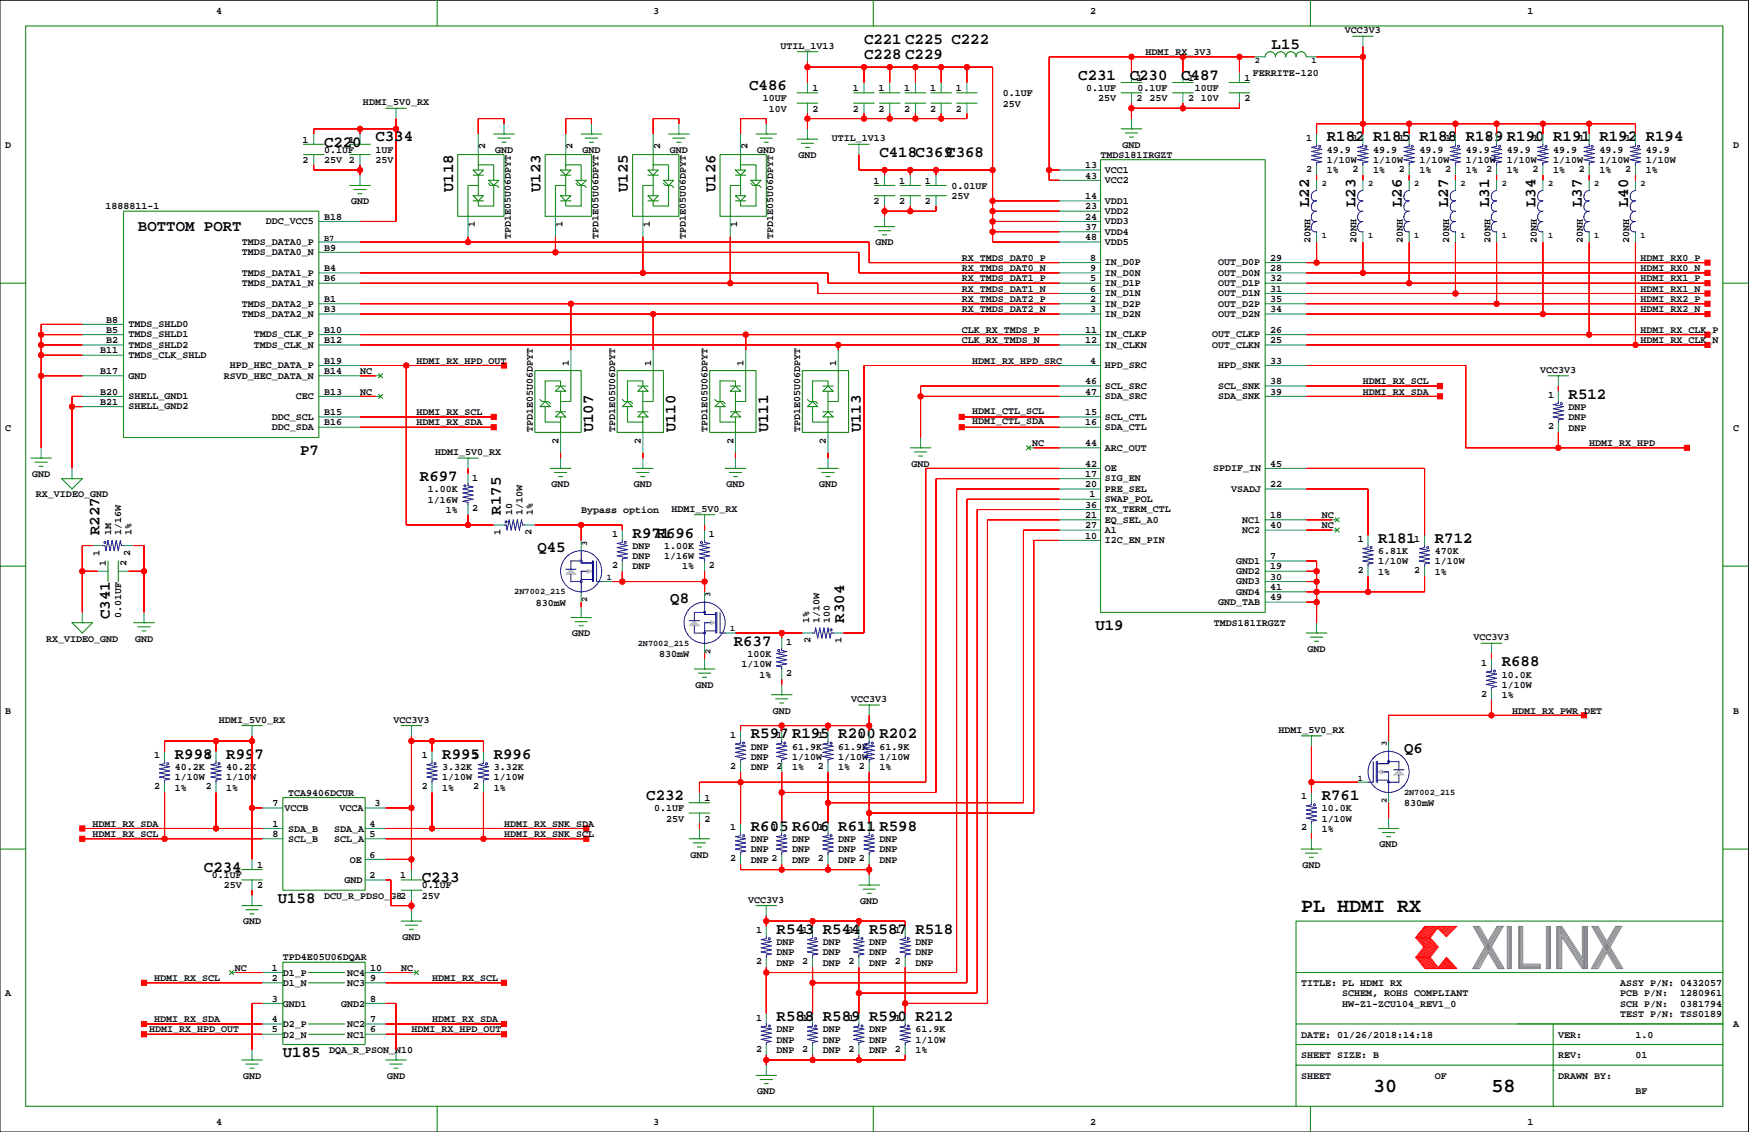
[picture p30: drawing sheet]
<svg xmlns="http://www.w3.org/2000/svg" width="432mm" height="279mm" viewBox="0 0 432 279" stroke-linecap="round" stroke-linejoin="round" font-family="sans-serif">
<defs><g id="words">
<g font-size="4.9">
<text x="321.2" y="225.2">PL HDMI RX</text>
<text x="339" y="269.6">30</text>
<text x="368.2" y="269.6">58</text>
</g>
<g font-size="3.9">
<text x="213.3" y="10.8">C221 C225 C222</text>
<text x="213.3" y="14.6">C228 C229</text>
<text x="313.9" y="12.1">L15</text>
<text x="185" y="22.2">C486</text>
<text x="266.2" y="19.7">C231</text>
<text x="278.9" y="19.7">C230</text>
<text x="291.6" y="19.7">C487</text>
<text x="92.7" y="34.9">C334</text>
<text x="327.6" y="34.9">R182</text>
<text x="339" y="34.9">R185</text>
<text x="350.4" y="34.9">R188</text>
<text x="361.9" y="34.9">R189 R190</text>
<text x="383.5" y="34.9">R191</text>
<text x="394.9" y="34.9">R192</text>
<text x="406.3" y="34.9">R194</text>
<text x="80" y="36.2">C220</text>
<text x="217.1" y="38.7">C418C369C368</text>
<text x="111.9" y="47.5" transform="rotate(-90 111.9 47.5)">U118</text>
<text x="133.5" y="47.5" transform="rotate(-90 133.5 47.5)">U123</text>
<text x="155" y="47.5" transform="rotate(-90 155 47.5)">U125</text>
<text x="176.6" y="47.5" transform="rotate(-90 176.6 47.5)">U126</text>
<text x="323.2" y="51.1" transform="rotate(-90 323.2 51.1)">L22</text>
<text x="334.6" y="51.1" transform="rotate(-90 334.6 51.1)">L23</text>
<text x="346.1" y="51.1" transform="rotate(-90 346.1 51.1)">L26</text>
<text x="357.5" y="51.1" transform="rotate(-90 357.5 51.1)">L27</text>
<text x="367.7" y="51.1" transform="rotate(-90 367.7 51.1)">L31</text>
<text x="379.1" y="51.1" transform="rotate(-90 379.1 51.1)">L34</text>
<text x="390.5" y="51.1" transform="rotate(-90 390.5 51.1)">L37</text>
<text x="401.9" y="51.1" transform="rotate(-90 401.9 51.1)">L40</text>
<text x="34.1" y="57">BOTTOM PORT</text>
<text x="387.3" y="98.4">R512</text>
<text x="146.5" y="106.7" transform="rotate(-90 146.5 106.7)">U107</text>
<text x="166.8" y="106.7" transform="rotate(-90 166.8 106.7)">U110</text>
<text x="189.6" y="106.7" transform="rotate(-90 189.6 106.7)">U111</text>
<text x="212.5" y="106.7" transform="rotate(-90 212.5 106.7)">U113</text>
<text x="74.1" y="112.4">P7</text>
<text x="103.7" y="118.7">R697</text>
<text x="123.6" y="127" transform="rotate(-90 123.6 127)">R175</text>
<text x="24.6" y="132.1" transform="rotate(-90 24.6 132.1)">R227</text>
<text x="132.7" y="136.2">Q45</text>
<text x="156.2" y="132.7">R971</text>
<text x="162.1" y="132.7">R696</text>
<text x="340.3" y="134">R181</text>
<text x="354.2" y="134">R712</text>
<text x="165.5" y="148.9">Q8</text>
<text x="27.1" y="152.9" transform="rotate(-90 27.1 152.9)">C341</text>
<text x="208.4" y="153.7" transform="rotate(-90 208.4 153.7)">R304</text>
<text x="270.4" y="155.5">U19</text>
<text x="181.1" y="159.4">R637</text>
<text x="370.8" y="164.4">R688</text>
<text x="185.4" y="182.2">R597 R195</text>
<text x="207" y="182.2">R200 R202</text>
<text x="346.6" y="185.8">Q6</text>
<text x="43.2" y="187.3">R998</text>
<text x="55.9" y="187.3">R997</text>
<text x="109.2" y="187.3">R995</text>
<text x="121.9" y="187.3">R996</text>
<text x="159.6" y="197.4">C232</text>
<text x="326.3" y="197.4">R761</text>
<text x="185.4" y="205.1">R605 R606</text>
<text x="207" y="205.1">R611 R598</text>
<text x="50.4" y="215.2">C234</text>
<text x="104.1" y="217.8">C233</text>
<text x="68.6" y="222.8">U158</text>
<text x="191.7" y="230.5">R543</text>
<text x="203.2" y="230.5">R544</text>
<text x="214.6" y="230.5">R587</text>
<text x="226" y="230.5">R518</text>
<text x="191.7" y="252">R588</text>
<text x="203.2" y="252">R589</text>
<text x="214.6" y="252">R590</text>
<text x="226" y="252">R212</text>
<text x="69.8" y="260.9">U185</text>
</g>
<g font-size="2.5">
<text x="53.3" y="3.4">4</text>
<text x="161.3" y="3.4">3</text>
<text x="269.2" y="3.4">2</text>
<text x="377.1" y="3.4">1</text>
<text x="332" y="8.3">VCC3V3</text>
<text x="192.7" y="12.1">UTIL_1V13</text>
<text x="282.8" y="13.6">HDMI_RX_3V3</text>
<text x="200.6" y="22.5">1</text>
<text x="210.6" y="22.5">1</text>
<text x="216.9" y="22.5">1</text>
<text x="223.3" y="22.5">1</text>
<text x="229.6" y="22.5">1</text>
<text x="236" y="22.5">1</text>
<text x="247.6" y="23.7">0.1UF</text>
<text x="268.1" y="22.5">0.1UF</text>
<text x="280.6" y="19.9">1</text>
<text x="280.8" y="22.5">0.1UF</text>
<text x="293.3" y="19.9">1</text>
<text x="295" y="22.5">10UF</text>
<text x="307.3" y="19.9">1</text>
<text x="309.3" y="18.7">FERRITE-120</text>
<text x="89.6" y="26">HDMI_5V0_RX</text>
<text x="188.3" y="25">10UF</text>
<text x="189.8" y="27.6">10V</text>
<text x="200.6" y="27.6">2</text>
<text x="210.6" y="27.6">2</text>
<text x="216.9" y="27.6">2</text>
<text x="223.3" y="27.6">2</text>
<text x="229.6" y="27.6">2</text>
<text x="236" y="27.6">2</text>
<text x="247.6" y="26.3">25V</text>
<text x="271.1" y="25">25V</text>
<text x="280.6" y="25">2</text>
<text x="283.8" y="25">25V</text>
<text x="293.3" y="25">2</text>
<text x="296.5" y="25">10V</text>
<text x="307.3" y="25">2</text>
<text x="74.7" y="35.2">1</text>
<text x="86.1" y="35.2">1</text>
<text x="205.4" y="34.9">UTIL_1V13</text>
<text x="322.5" y="34.8">1</text>
<text x="333.9" y="34.8">1</text>
<text x="345.4" y="34.8">1</text>
<text x="356.8" y="34.8">1</text>
<text x="366.9" y="34.8">1</text>
<text x="378.4" y="34.8">1</text>
<text x="389.8" y="34.8">1</text>
<text x="401.2" y="34.8">1</text>
<text x="1.3" y="36.4">D</text>
<text x="74.7" y="40.3">2</text>
<text x="80" y="37.7">0.1UF</text>
<text x="80" y="40.3">25V 2</text>
<text x="92.7" y="37.7">1UF</text>
<text x="92.7" y="40.3">25V</text>
<text x="119.8" y="36.9" transform="rotate(-90 119.8 36.9)">2</text>
<text x="122.2" y="37.7">GND</text>
<text x="141.4" y="36.9" transform="rotate(-90 141.4 36.9)">2</text>
<text x="143.8" y="37.7">GND</text>
<text x="163" y="36.9" transform="rotate(-90 163 36.9)">2</text>
<text x="165.4" y="37.7">GND</text>
<text x="184.5" y="36.9" transform="rotate(-90 184.5 36.9)">2</text>
<text x="187" y="37.7">GND</text>
<text x="197.1" y="39">GND</text>
<text x="267.9" y="41.5">13</text>
<text x="271.7" y="39">TMDS181IRGZT</text>
<text x="277.1" y="36.4">GND</text>
<text x="327.6" y="37.7">49.9</text>
<text x="327.6" y="40.3">1/10W</text>
<text x="339" y="37.7">49.9</text>
<text x="339" y="40.3">1/10W</text>
<text x="350.4" y="37.7">49.9</text>
<text x="350.4" y="40.3">1/10W</text>
<text x="361.9" y="37.7">49.9</text>
<text x="361.9" y="40.3">1/10W</text>
<text x="372" y="37.7">49.9</text>
<text x="372" y="40.3">1/10W</text>
<text x="383.5" y="37.7">49.9</text>
<text x="383.5" y="40.3">1/10W</text>
<text x="394.9" y="37.7">49.9</text>
<text x="394.9" y="40.3">1/10W</text>
<text x="406.3" y="37.7">49.9</text>
<text x="406.3" y="40.3">1/10W</text>
<text x="427.9" y="36.4">D</text>
<text x="215.6" y="45.3">1</text>
<text x="222" y="45.3">1</text>
<text x="228.3" y="45.3">1</text>
<text x="234.9" y="46.6">0.01UF</text>
<text x="267.9" y="44.1">43</text>
<text x="272.7" y="42.7">VCC1</text>
<text x="272.7" y="45.2">VCC2</text>
<text x="322.5" y="42.4">2</text>
<text x="327.6" y="42.8">1%</text>
<text x="333.9" y="42.4">2</text>
<text x="339" y="42.8">1%</text>
<text x="345.4" y="42.4">2</text>
<text x="350.4" y="42.8">1%</text>
<text x="356.8" y="42.4">2</text>
<text x="361.9" y="42.8">1%</text>
<text x="366.9" y="42.4">2</text>
<text x="372" y="42.8">1%</text>
<text x="378.4" y="42.4">2</text>
<text x="383.5" y="42.8">1%</text>
<text x="389.8" y="42.4">2</text>
<text x="394.9" y="42.8">1%</text>
<text x="401.2" y="42.4">2</text>
<text x="406.3" y="42.8">1%</text>
<text x="26" y="51.7">1888811-1</text>
<text x="86.7" y="50.4">GND</text>
<text x="215.6" y="50.4">2</text>
<text x="222" y="50.4">2</text>
<text x="228.3" y="50.4">2</text>
<text x="234.9" y="49.1">25V</text>
<text x="267.9" y="51.7">23</text>
<text x="267.9" y="49.1">14</text>
<text x="272.7" y="50.3">VDD1</text>
<text x="272.7" y="52.8">VDD2</text>
<text x="65.6" y="55.4">DDC_VCC5</text>
<text x="80" y="54.2">B18</text>
<text x="117.2" y="56.1" transform="rotate(-90 117.2 56.1)">1</text>
<text x="126.1" y="58.9" transform="rotate(-90 126.1 58.9)">TPD1E05U06DPYT</text>
<text x="138.8" y="56.1" transform="rotate(-90 138.8 56.1)">1</text>
<text x="147.7" y="58.9" transform="rotate(-90 147.7 58.9)">TPD1E05U06DPYT</text>
<text x="160.4" y="56.1" transform="rotate(-90 160.4 56.1)">1</text>
<text x="169.3" y="58.9" transform="rotate(-90 169.3 58.9)">TPD1E05U06DPYT</text>
<text x="182" y="56.1" transform="rotate(-90 182 56.1)">1</text>
<text x="190.9" y="58.9" transform="rotate(-90 190.9 58.9)">TPD1E05U06DPYT</text>
<text x="267.9" y="56.8">37</text>
<text x="267.9" y="59.3">48</text>
<text x="267.9" y="54.2">24</text>
<text x="272.7" y="55.4">VDD3</text>
<text x="272.7" y="57.9">VDD4</text>
<text x="323.5" y="60" transform="rotate(-90 323.5 60)">20NH</text>
<text x="334.9" y="60" transform="rotate(-90 334.9 60)">20NH</text>
<text x="346.4" y="60" transform="rotate(-90 346.4 60)">20NH</text>
<text x="357.8" y="60" transform="rotate(-90 357.8 60)">20NH</text>
<text x="368" y="60" transform="rotate(-90 368 60)">20NH</text>
<text x="379.4" y="60" transform="rotate(-90 379.4 60)">20NH</text>
<text x="390.8" y="60" transform="rotate(-90 390.8 60)">20NH</text>
<text x="402.2" y="60" transform="rotate(-90 402.2 60)">20NH</text>
<text x="59.7" y="63">TMDS_DATA0_N</text>
<text x="59.7" y="60.4">TMDS_DATA0_P</text>
<text x="80" y="61.8">B9</text>
<text x="216.2" y="60.6">GND</text>
<text x="237.4" y="64.4">RX_TMDS_DAT0_P</text>
<text x="269.2" y="64.4">8</text>
<text x="272.7" y="65.5">IN_D0P</text>
<text x="272.7" y="60.4">VDD5</text>
<text x="300.7" y="65.5">OUT_D0P</text>
<text x="313.6" y="64.4">29</text>
<text x="405" y="64.4">HDMI_RX0_P</text>
<text x="59.7" y="68.1">TMDS_DATA1_P</text>
<text x="59.7" y="70.6">TMDS_DATA1_N</text>
<text x="80" y="69.5">B6</text>
<text x="80" y="66.9">B4</text>
<text x="237.4" y="66.9">RX_TMDS_DAT0_N</text>
<text x="237.4" y="69.5">RX_TMDS_DAT1_P</text>
<text x="237.4" y="72">RX_TMDS_DAT1_N</text>
<text x="269.2" y="66.9">9</text>
<text x="269.2" y="72">6</text>
<text x="269.2" y="69.5">5</text>
<text x="272.7" y="70.6">IN_D1P</text>
<text x="272.7" y="68.1">IN_D0N</text>
<text x="300.7" y="68.1">OUT_D0N</text>
<text x="300.7" y="70.6">OUT_D1P</text>
<text x="313.6" y="69.5">32</text>
<text x="313.6" y="72">31</text>
<text x="313.6" y="66.9">28</text>
<text x="405" y="66.9">HDMI_RX0_N</text>
<text x="405" y="72">HDMI_RX1_N</text>
<text x="405" y="69.5">HDMI_RX1_P</text>
<text x="59.7" y="75.7">TMDS_DATA2_P</text>
<text x="80" y="77.1">B3</text>
<text x="80" y="74.5">B1</text>
<text x="237.4" y="74.5">RX_TMDS_DAT2_P</text>
<text x="237.4" y="77.1">RX_TMDS_DAT2_N</text>
<text x="269.2" y="77.1">3</text>
<text x="269.2" y="74.5">2</text>
<text x="272.7" y="75.7">IN_D2P</text>
<text x="272.7" y="73.1">IN_D1N</text>
<text x="300.7" y="73.1">OUT_D1N</text>
<text x="300.7" y="75.7">OUT_D2P</text>
<text x="313.6" y="74.5">35</text>
<text x="313.6" y="77.1">34</text>
<text x="405" y="77.1">HDMI_RX2_N</text>
<text x="405" y="74.5">HDMI_RX2_P</text>
<text x="26.2" y="82.2">B5</text>
<text x="26.2" y="79.6">B8</text>
<text x="31.7" y="80.7">TMDS_SHLD0</text>
<text x="31.7" y="83.3">TMDS_SHLD1</text>
<text x="59.7" y="78.2">TMDS_DATA2_N</text>
<text x="62.6" y="83.3">TMDS_CLK_P</text>
<text x="80" y="82.2">B10</text>
<text x="237.4" y="82.2">CLK_RX_TMDS_P</text>
<text x="267.9" y="82.2">11</text>
<text x="272.7" y="83.3">IN_CLKP</text>
<text x="272.7" y="78.2">IN_D2N</text>
<text x="299.2" y="83.3">OUT_CLKP</text>
<text x="300.7" y="78.2">OUT_D2N</text>
<text x="313.6" y="82.2">26</text>
<text x="405" y="82.2">HDMI_RX_CLK_P</text>
<text x="24.8" y="87.2">B11</text>
<text x="26.2" y="84.7">B2</text>
<text x="31.7" y="88.4">TMDS_CLK_SHLD</text>
<text x="31.7" y="85.8">TMDS_SHLD2</text>
<text x="62.6" y="85.8">TMDS_CLK_N</text>
<text x="80" y="89.8">B19</text>
<text x="80" y="84.7">B12</text>
<text x="102.8" y="89.8">HDMI_RX_HPD_OUT</text>
<text x="237.4" y="84.7">CLK_RX_TMDS_N</text>
<text x="240" y="89.8">HDMI_RX_HPD_SRC</text>
<text x="267.9" y="84.7">12</text>
<text x="269.2" y="89.8">4</text>
<text x="272.7" y="85.8">IN_CLKN</text>
<text x="299.2" y="85.8">OUT_CLKN</text>
<text x="313.6" y="89.8">33</text>
<text x="313.6" y="84.7">25</text>
<text x="405" y="84.7">HDMI_RX_CLK_N</text>
<text x="24.8" y="92.3">B17</text>
<text x="31.7" y="93.4">GND</text>
<text x="55.2" y="93.4">RSVD_HEC_DATA_N</text>
<text x="56.7" y="90.9">HPD_HEC_DATA_P</text>
<text x="80" y="92.3">B14</text>
<text x="88.9" y="92.3">NC</text>
<text x="140.4" y="90.2" transform="rotate(-90 140.4 90.2)">1</text>
<text x="160.7" y="90.2" transform="rotate(-90 160.7 90.2)">1</text>
<text x="183.6" y="90.2" transform="rotate(-90 183.6 90.2)">1</text>
<text x="206.4" y="90.2" transform="rotate(-90 206.4 90.2)">1</text>
<text x="267.9" y="94.9">46</text>
<text x="272.7" y="90.9">HPD_SRC</text>
<text x="272.7" y="96">SCL_SRC</text>
<text x="300.7" y="90.9">HPD_SNK</text>
<text x="300.7" y="96">SCL_SNK</text>
<text x="313.6" y="94.9">38</text>
<text x="336.5" y="94.9">HDMI_RX_SCL</text>
<text x="380.3" y="92.1">VCC3V3</text>
<text x="24.8" y="99.9">B21</text>
<text x="24.8" y="97.4">B20</text>
<text x="31.7" y="98.5">SHELL_GND1</text>
<text x="31.7" y="101.1">SHELL_GND2</text>
<text x="73" y="98.5">CEC</text>
<text x="80" y="97.4">B13</text>
<text x="88.9" y="97.4">NC</text>
<text x="267.9" y="97.4">47</text>
<text x="272.7" y="98.5">SDA_SRC</text>
<text x="300.7" y="98.5">SDA_SNK</text>
<text x="313.6" y="97.4">39</text>
<text x="336.5" y="97.4">HDMI_RX_SDA</text>
<text x="382.2" y="98.3">1</text>
<text x="387.3" y="101.2">DNP</text>
<text x="1.3" y="106.3">C</text>
<text x="67.1" y="106.1">DDC_SDA</text>
<text x="67.1" y="103.6">DDC_SCL</text>
<text x="80" y="102.5">B15</text>
<text x="80" y="105">B16</text>
<text x="102.8" y="102.5">HDMI_RX_SCL</text>
<text x="102.8" y="105">HDMI_RX_SDA</text>
<text x="131.5" y="106.7" transform="rotate(-90 131.5 106.7)">TPD1E05U06DPYT</text>
<text x="151.8" y="106.7" transform="rotate(-90 151.8 106.7)">TPD1E05U06DPYT</text>
<text x="174.7" y="106.7" transform="rotate(-90 174.7 106.7)">TPD1E05U06DPYT</text>
<text x="197.6" y="106.7" transform="rotate(-90 197.6 106.7)">TPD1E05U06DPYT</text>
<text x="240" y="102.1">HDMI_CTL_SCL</text>
<text x="240" y="104.6">HDMI_CTL_SDA</text>
<text x="267.9" y="102.5">15</text>
<text x="267.9" y="105">16</text>
<text x="272.7" y="106.1">SDA_CTL</text>
<text x="272.7" y="103.6">SCL_CTL</text>
<text x="382.2" y="105.9">2</text>
<text x="387.3" y="106.3">DNP</text>
<text x="387.3" y="103.7">DNP</text>
<text x="427.9" y="106.3">C</text>
<text x="107.4" y="112.4">HDMI_5V0_RX</text>
<text x="137.9" y="109.5" transform="rotate(-90 137.9 109.5)">2</text>
<text x="158.2" y="109.5" transform="rotate(-90 158.2 109.5)">2</text>
<text x="181.1" y="109.5" transform="rotate(-90 181.1 109.5)">2</text>
<text x="203.9" y="109.5" transform="rotate(-90 203.9 109.5)">2</text>
<text x="254.8" y="110.1">NC</text>
<text x="267.9" y="110.1">44</text>
<text x="272.7" y="111.2">ARC_OUT</text>
<text x="392.3" y="110.1">HDMI_RX_HPD</text>
<text x="7.9" y="117.7">GND</text>
<text x="116.6" y="118.6">1</text>
<text x="225.1" y="115.2">GND</text>
<text x="267.9" y="117.7">17</text>
<text x="267.9" y="115.2">42</text>
<text x="272.7" y="116.3">OE</text>
<text x="272.7" y="118.8">SIG_EN</text>
<text x="299.5" y="116.3">SPDIF_IN</text>
<text x="313.6" y="115.2">45</text>
<text x="8.9" y="122.8">RX_VIDEO_GND</text>
<text x="105.6" y="121.5">1.00K</text>
<text x="105.6" y="124.1">1/16W</text>
<text x="136.2" y="120.2">GND</text>
<text x="156.5" y="120.2">GND</text>
<text x="179.3" y="120.2">GND</text>
<text x="202.2" y="120.2">GND</text>
<text x="267.9" y="125.3">36</text>
<text x="267.9" y="120.2">20</text>
<text x="269" y="122.8">1</text>
<text x="272.7" y="121.4">PRE_SEL</text>
<text x="272.7" y="123.9">SWAP_POL</text>
<text x="303.9" y="121.4">VSADJ</text>
<text x="313.6" y="120.2">22</text>
<text x="110" y="126.6">1%</text>
<text x="116.6" y="126.2">2</text>
<text x="126.5" y="127" transform="rotate(-90 126.5 127)">10</text>
<text x="129" y="127" transform="rotate(-90 129 127)">1/10W</text>
<text x="131.5" y="127" transform="rotate(-90 131.5 127)">1%</text>
<text x="143.5" y="126.6">Bypass option</text>
<text x="165.8" y="126.3">HDMI_5V0_RX</text>
<text x="267.9" y="127.9">21</text>
<text x="267.9" y="130.4">27</text>
<text x="272.7" y="131.5">A1</text>
<text x="272.7" y="129">EQ_SEL_A0</text>
<text x="272.7" y="126.5">TX_TERM_CTL</text>
<text x="306.6" y="129">NC1</text>
<text x="306.6" y="131.5">NC2</text>
<text x="313.6" y="130.4">40</text>
<text x="313.6" y="127.9">18</text>
<text x="326.3" y="127.9">NC</text>
<text x="326.3" y="130.4">NC</text>
<text x="24.6" y="137.2" transform="rotate(-90 24.6 137.2)">1</text>
<text x="27.4" y="132.1" transform="rotate(-90 27.4 132.1)">1M</text>
<text x="30" y="132.1" transform="rotate(-90 30 132.1)">1/16W</text>
<text x="32.2" y="137.2" transform="rotate(-90 32.2 137.2)">2</text>
<text x="32.5" y="132.1" transform="rotate(-90 32.5 132.1)">1%</text>
<text x="123.6" y="132.1" transform="rotate(-90 123.6 132.1)">1</text>
<text x="131.2" y="132.1" transform="rotate(-90 131.2 132.1)">2</text>
<text x="151.1" y="132.6">1</text>
<text x="156.2" y="135.5">DNP</text>
<text x="164" y="135.5">1.00K</text>
<text x="175" y="132.6">1</text>
<text x="267.9" y="132.9">10</text>
<text x="272.7" y="134.1">I2C_EN_PIN</text>
<text x="335.2" y="133.8">1</text>
<text x="340.3" y="136.8">6.81K</text>
<text x="349.2" y="133.8">1</text>
<text x="354.2" y="136.8">470K</text>
<text x="26.1" y="139.7" transform="rotate(-90 26.1 139.7)">1</text>
<text x="31.2" y="139.7" transform="rotate(-90 31.2 139.7)">2</text>
<text x="151.1" y="140.2">2</text>
<text x="156.2" y="138">DNP</text>
<text x="156.2" y="140.6">DNP</text>
<text x="164" y="138">1/16W</text>
<text x="168.4" y="140.6">1%</text>
<text x="175" y="140.2">2</text>
<text x="305.2" y="139.2">GND1</text>
<text x="305.2" y="141.7">GND2</text>
<text x="313.6" y="143.1">30</text>
<text x="313.6" y="140.6">19</text>
<text x="313.6" y="138">7</text>
<text x="335.2" y="141.5">2</text>
<text x="340.3" y="139.3">1/10W</text>
<text x="340.3" y="141.8">1%</text>
<text x="349.2" y="141.5">2</text>
<text x="354.2" y="139.3">1/10W</text>
<text x="354.2" y="141.8">1%</text>
<text x="132.3" y="149.4">830mW</text>
<text x="300.7" y="149.3">GND_TAB</text>
<text x="305.2" y="144.2">GND3</text>
<text x="305.2" y="146.8">GND4</text>
<text x="313.6" y="145.6">41</text>
<text x="313.6" y="148.2">49</text>
<text x="30" y="152.4" transform="rotate(-90 30 152.4)">0.01UF</text>
<text x="199.8" y="153.7" transform="rotate(-90 199.8 153.7)">1%</text>
<text x="202.3" y="153.7" transform="rotate(-90 202.3 153.7)">1/10W</text>
<text x="204.9" y="153.7" transform="rotate(-90 204.9 153.7)">100</text>
<text x="299.7" y="154.5">TMDS181IRGZT</text>
<text x="11.4" y="158.3">RX_VIDEO_GND</text>
<text x="33.3" y="158.3">GND</text>
<text x="141.3" y="157.1">GND</text>
<text x="194.1" y="159.2">1</text>
<text x="200.1" y="158.8" transform="rotate(-90 200.1 158.8)">2</text>
<text x="207.7" y="158.8" transform="rotate(-90 207.7 158.8)">1</text>
<text x="322.8" y="160.9">GND</text>
<text x="363.8" y="158.1">VCC3V3</text>
<text x="162.7" y="162.1">830mW</text>
<text x="183" y="164.7">1/10W</text>
<text x="184.5" y="162.1">100K</text>
<text x="187.5" y="167.2">1%</text>
<text x="194.1" y="166.9">2</text>
<text x="365.7" y="164.3">1</text>
<text x="370.8" y="167.2">10.0K</text>
<text x="171.7" y="169.8">GND</text>
<text x="210.1" y="173.3">VCC3V3</text>
<text x="365.7" y="171.9">2</text>
<text x="370.8" y="169.8">1/10W</text>
<text x="370.8" y="172.3">1%</text>
<text x="1.3" y="176.1">B</text>
<text x="54.1" y="178.4">HDMI_5V0_RX</text>
<text x="97.1" y="178.4">VCC3V3</text>
<text x="190.8" y="176.1">GND</text>
<text x="373.3" y="176.1">HDMI_RX_PWR_DET</text>
<text x="427.9" y="176.1">B</text>
<text x="180.3" y="182.1">1</text>
<text x="185.4" y="185">DNP</text>
<text x="191.7" y="182.1">1</text>
<text x="195.5" y="185">61.9K</text>
<text x="201.9" y="182.1">1</text>
<text x="207" y="185">61.9K</text>
<text x="212" y="182.1">1</text>
<text x="217.1" y="185">61.9K</text>
<text x="315.6" y="180.9">HDMI_5V0_RX</text>
<text x="38.1" y="187.2">1</text>
<text x="43.2" y="190.1">40.2K</text>
<text x="50.8" y="187.2">1</text>
<text x="55.9" y="190.1">40.2K</text>
<text x="104.1" y="187.2">1</text>
<text x="109.2" y="190.1">3.32K</text>
<text x="116.8" y="187.2">1</text>
<text x="121.9" y="190.1">3.32K</text>
<text x="180.3" y="189.7">2</text>
<text x="185.4" y="187.5">DNP</text>
<text x="185.4" y="190.1">DNP</text>
<text x="191.7" y="189.7">2</text>
<text x="195.5" y="187.5">1/10W</text>
<text x="195.5" y="190.1">1%</text>
<text x="201.9" y="189.7">2</text>
<text x="207" y="190.1">1%</text>
<text x="207" y="187.5">1/10W</text>
<text x="212" y="189.7">2</text>
<text x="217.1" y="187.5">1/10W</text>
<text x="217.1" y="190.1">1%</text>
<text x="38.1" y="194.8">2</text>
<text x="43.2" y="195.2">1%</text>
<text x="43.2" y="192.6">1/10W</text>
<text x="50.8" y="194.8">2</text>
<text x="55.9" y="192.6">1/10W</text>
<text x="55.9" y="195.2">1%</text>
<text x="71.1" y="196.4">TCA9406DCUR</text>
<text x="104.1" y="194.8">2</text>
<text x="109.2" y="192.6">1/10W</text>
<text x="109.2" y="195.2">1%</text>
<text x="116.8" y="194.8">2</text>
<text x="121.9" y="195.2">1%</text>
<text x="121.9" y="192.6">1/10W</text>
<text x="174" y="197.7">1</text>
<text x="321.2" y="197.3">1</text>
<text x="67.3" y="199">7</text>
<text x="70.3" y="200.2">VCCB</text>
<text x="83.8" y="200.2">VCCA</text>
<text x="92.5" y="199">3</text>
<text x="161.5" y="200.2">0.1UF</text>
<text x="164.4" y="202.8">25V</text>
<text x="174" y="202.8">2</text>
<text x="326.3" y="200.2">10.0K</text>
<text x="326.3" y="202.8">1/10W</text>
<text x="346.6" y="199">830mW</text>
<text x="22.9" y="206.6">HDMI_RX_SCL</text>
<text x="22.9" y="204">HDMI_RX_SDA</text>
<text x="67.3" y="206.6">8</text>
<text x="67.3" y="204">1</text>
<text x="71.1" y="205.3">SDA_B</text>
<text x="71.1" y="207.9">SCL_B</text>
<text x="82.5" y="207.9">SCL_A</text>
<text x="82.5" y="205.3">SDA_A</text>
<text x="91.2" y="204">4</text>
<text x="91.2" y="206.6">5</text>
<text x="124.4" y="204">HDMI_RX_SNK_SDA</text>
<text x="124.4" y="206.6">HDMI_RX_SNK_SCL</text>
<text x="180.3" y="204.9">1</text>
<text x="185.4" y="207.9">DNP</text>
<text x="190.5" y="204.9">1</text>
<text x="195.5" y="207.9">DNP</text>
<text x="201.9" y="204.9">1</text>
<text x="207" y="207.9">DNP</text>
<text x="212" y="204.9">1</text>
<text x="217.1" y="207.9">DNP</text>
<text x="321.2" y="204.9">2</text>
<text x="326.3" y="205.3">1%</text>
<text x="340.6" y="209.1">GND</text>
<text x="63.5" y="214.2">1</text>
<text x="86.3" y="212.9">OE</text>
<text x="91.2" y="211.7">6</text>
<text x="170.5" y="211.7">GND</text>
<text x="180.3" y="212.6">2</text>
<text x="185.4" y="210.4">DNP</text>
<text x="185.4" y="212.9">DNP 2</text>
<text x="195.5" y="212.9">DNP</text>
<text x="195.5" y="210.4">DNP</text>
<text x="201.9" y="212.6">2</text>
<text x="207" y="210.4">DNP</text>
<text x="207" y="212.9">DNP 2</text>
<text x="217.1" y="212.9">DNP</text>
<text x="217.1" y="210.4">DNP</text>
<text x="321.6" y="214.2">GND</text>
<text x="52.3" y="216.7">0.1UF</text>
<text x="55.2" y="219.3">25V</text>
<text x="63.5" y="219.3">2</text>
<text x="80" y="221.8">DCU_R_PDSO_G82</text>
<text x="85.1" y="218">GND</text>
<text x="91.2" y="216.7">2</text>
<text x="98.8" y="216.7">1</text>
<text x="104.1" y="221.8">25V</text>
<text x="104.1" y="219.3">0.1UF</text>
<text x="184.7" y="222.8">VCC3V3</text>
<text x="212.4" y="223.1">GND</text>
<text x="60" y="228.2">GND</text>
<text x="99.4" y="232">GND</text>
<text x="186.6" y="230.3">1</text>
<text x="191.7" y="233.3">DNP</text>
<text x="198.1" y="230.3">1</text>
<text x="203.2" y="233.3">DNP</text>
<text x="209.5" y="230.3">1</text>
<text x="214.6" y="233.3">DNP</text>
<text x="220.9" y="230.3">1</text>
<text x="226" y="233.3">DNP</text>
<text x="58" y="239.6">NC</text>
<text x="67.1" y="239.6">1</text>
<text x="69.8" y="237.1">TPD4E05U06DQAR</text>
<text x="91.4" y="239.6">10</text>
<text x="99" y="239.6">NC</text>
<text x="186.6" y="238">2</text>
<text x="191.7" y="235.8">DNP</text>
<text x="191.7" y="238.3">DNP</text>
<text x="198.1" y="238">2</text>
<text x="203.2" y="238.3">DNP</text>
<text x="203.2" y="235.8">DNP</text>
<text x="209.5" y="238">2</text>
<text x="214.6" y="235.8">DNP</text>
<text x="214.6" y="238.3">DNP</text>
<text x="220.9" y="238">2</text>
<text x="226" y="238.3">DNP</text>
<text x="226" y="235.8">DNP</text>
<text x="1.3" y="245.9">A</text>
<text x="38.1" y="242.1">HDMI_RX_SCL</text>
<text x="67.1" y="242.1">2</text>
<text x="69.8" y="243.4">D1_N</text>
<text x="69.8" y="240.9">D1_P</text>
<text x="85.7" y="243.4">NC3</text>
<text x="85.7" y="240.9">NC4</text>
<text x="91.4" y="242.1">9</text>
<text x="106.7" y="242.1">HDMI_RX_SCL</text>
<text x="321.2" y="243.4">TITLE: PL HDMI RX</text>
<text x="331.4" y="245.9">SCHEM, ROHS COMPLIANT</text>
<text x="400" y="245.9">PCB P/N:</text>
<text x="400" y="243.4">ASSY P/N: 0432057</text>
<text x="414.8" y="245.9">1280961</text>
<text x="67.1" y="247.2">3</text>
<text x="69.8" y="248.5">GND1</text>
<text x="84.2" y="248.5">GND2</text>
<text x="91.4" y="247.2">8</text>
<text x="186.6" y="251.9">1</text>
<text x="198.1" y="251.9">1</text>
<text x="209.5" y="251.9">1</text>
<text x="220.9" y="251.9">1</text>
<text x="331.4" y="248.5">HW-Z1-ZCU104_REV1_0</text>
<text x="400" y="251">TEST P/N: TSS0189</text>
<text x="400" y="248.5">SCH P/N:</text>
<text x="414.8" y="248.5">0381794</text>
<text x="36.8" y="254.8">HDMI_RX_HPD_OUT</text>
<text x="38.1" y="252.3">HDMI_RX_SDA</text>
<text x="67.1" y="254.8">5</text>
<text x="67.1" y="252.3">4</text>
<text x="69.8" y="253.6">D2_P</text>
<text x="69.8" y="256.1">D2_N</text>
<text x="85.7" y="256.1">NC1</text>
<text x="85.7" y="253.6">NC2</text>
<text x="91.4" y="252.3">7</text>
<text x="91.4" y="254.8">6</text>
<text x="101.6" y="254.8">HDMI_RX_HPD_OUT</text>
<text x="106.7" y="252.3">HDMI_RX_SDA</text>
<text x="191.7" y="254.8">DNP</text>
<text x="191.7" y="257.4">DNP</text>
<text x="203.2" y="257.4">DNP</text>
<text x="203.2" y="254.8">DNP</text>
<text x="214.6" y="254.8">DNP</text>
<text x="214.6" y="257.4">DNP</text>
<text x="226" y="257.4">1/10W</text>
<text x="226" y="254.8">61.9K</text>
<text x="321.2" y="256.1">DATE: 01/26/2018:14:18</text>
<text x="384.7" y="256.1">VER:</text>
<text x="403.8" y="256.1">1.0</text>
<text x="427.9" y="253.6">A</text>
<text x="81.3" y="259.9">DQA_R_PSON_N10</text>
<text x="186.6" y="259.5">2</text>
<text x="191.7" y="259.9">DNP</text>
<text x="198.1" y="259.5">2</text>
<text x="203.2" y="259.9">DNP</text>
<text x="209.5" y="259.5">2</text>
<text x="214.6" y="259.9">DNP</text>
<text x="220.9" y="259.5">2</text>
<text x="226" y="259.9">1%</text>
<text x="321.2" y="261.2">SHEET SIZE: B</text>
<text x="384.7" y="261.2">REV:</text>
<text x="403.8" y="261.2">01</text>
<text x="60" y="266.3">GND</text>
<text x="95.5" y="266.3">GND</text>
<text x="321.2" y="266.3">SHEET</text>
<text x="354.2" y="266.3">OF</text>
<text x="384.7" y="266.3">DRAWN BY:</text>
<text x="187" y="270.1">GND</text>
<text x="403.8" y="270.1">BF</text>
<text x="53.3" y="277.7">4</text>
<text x="161.3" y="277.7">3</text>
<text x="269.2" y="277.7">2</text>
<text x="377.1" y="277.7">1</text>
</g>
<g font-size="2.1">
<text x="309.8" y="15.5">2</text>
<text x="323.8" y="15.5">1</text>
<text x="326.3" y="46">2</text>
<text x="337.7" y="46">2</text>
<text x="349.2" y="46">2</text>
<text x="360.6" y="46">2</text>
<text x="370.8" y="46">2</text>
<text x="382.2" y="46">2</text>
<text x="393.6" y="46">2</text>
<text x="405" y="46">2</text>
<text x="80" y="59.4">B7</text>
<text x="326.3" y="58.7">1</text>
<text x="337.7" y="58.7">1</text>
<text x="349.2" y="58.7">1</text>
<text x="360.6" y="58.7">1</text>
<text x="370.8" y="58.7">1</text>
<text x="382.2" y="58.7">1</text>
<text x="393.6" y="58.7">1</text>
<text x="405" y="58.7">1</text>
<text x="144.9" y="134.7" transform="rotate(-90 144.9 134.7)">3</text>
<text x="149.8" y="143.2">1</text>
<text x="127" y="146.7">2N7002_215</text>
<text x="144.9" y="148.6" transform="rotate(-90 144.9 148.6)">2</text>
<text x="175.4" y="147.4" transform="rotate(-90 175.4 147.4)">3</text>
<text x="180.3" y="155.9">1</text>
<text x="157.4" y="159.4">2N7002_215</text>
<text x="175.4" y="161.3" transform="rotate(-90 175.4 161.3)">2</text>
<text x="342.4" y="184.2" transform="rotate(-90 342.4 184.2)">3</text>
<text x="335.2" y="192.7">1</text>
<text x="346.6" y="196.2">2N7002_215</text>
<text x="342.4" y="198.1" transform="rotate(-90 342.4 198.1)">2</text>
</g>
</g></defs>
<path d="M0 .1h431.7v279.3h-431.7z" fill="none" stroke="#000" stroke-width=".25"/>
<g fill="none" stroke="#008000" stroke-width=".25">
<path d="M6.3 6.4h419.1v266.7h-419.1zM107.9 .1v6.3M196.8 12.8h5.1M199.3 12.8h.1M215.6 .1v6.3M312.3 14a1.27 1.27 0 0 1 1.3-1.2 1.27 1.27 0 0 1 1.3 1.2 1.27 1.27 0 0 1 1.3-1.2 1.27 1.27 0 0 1 1.2 1.2 1.27 1.27 0 0 1 1.3-1.2 1.27 1.27 0 0 1 1.3 1.2 1.27 1.27 0 0 1 1.2-1.2 1.27 1.27 0 0 1 1.3 1.2M323.5 .1v6.3M333.9 9h5.1M336.5 9h.1M74.9 38.2h5.1M74.9 35.6h5.1M86.3 38.2h5.1"/>
<path d="M86.3 35.6h5.1M95.2 26.7h5.1M97.8 26.7h.1M113 38.2h11.4v15.2h-11.4zM118.1 38.2v2.5M121.9 33.1h5.1M122.9 34.1h3.1M123.9 35.1h1M124.4 33.1h.1M134.6 38.2h11.4v15.2h-11.4zM139.7 38.2v2.5M143.5 33.1h5.1"/>
<path d="M144.5 34.1h3M145.5 35.1h1M146 33.1h.1M156.2 38.2h11.4v15.2h-11.4zM161.3 38.2v2.5M165.1 33.1h5M166.1 34.1h3M167.1 35.1h1M167.6 33.1h.1M177.8 38.2h11.4v15.2h-11.4zM182.8 38.2v2.5M186.6 33.1h5.1"/>
<path d="M187.7 34.1h3M188.7 35.1h1M189.2 33.1h.1M196.8 25.5h5.1M196.8 22.9h5.1M196.8 34.3h5.1M197.8 35.4h3.1M198.8 36.4h1.1M199.3 34.3h.1M209.5 35.6h5.1M210.8 25.5h5.1M210.8 22.9h5.1"/>
<path d="M212 35.6h.1M217.1 25.5h5.1M217.1 22.9h5.1M223.5 25.5h5M223.5 22.9h5M229.8 25.5h5.1M229.8 22.9h5.1M236.2 25.5h5M236.2 22.9h5M271.7 39.4h40.6v111.8h-40.6zM276.8 22.9h5.1M276.8 20.4h5.1"/>
<path d="M276.8 31.8h5.1M277.8 32.8h3.1M278.8 33.8h1M279.3 31.8h.1M289.5 22.9h5.1M289.5 20.4h5.1M303.5 22.9h5M303.5 20.4h5M30.5 52.1h48.2v55.9h-48.2zM86.3 45.8h5.1M87.4 46.8h3M88.4 47.8h1"/>
<path d="M88.9 45.8h.1M116.8 42h2.6l-1.3 1.2zM116.8 48.3h2.6l-1.3 1.3zM116.8 43.2h2.6M116.8 49.6h2.6M118.1 42v-1.3h3.8v3.8M118.1 45.8h-2.6v7.6M118.1 43.2v5.1M120.6 44.5h2.6l-1.3 1.3zM120.6 45.3l.5 .5h1.6l.5 .5M121.9 45.8v5.1h-3.8v-1.3M138.4 42h2.5l-1.2 1.2z"/>
<path d="M138.4 48.3h2.5l-1.2 1.3zM138.4 43.2h2.5M138.4 49.6h2.5M139.7 42v-1.3h3.8v3.8M139.7 45.8h-2.6v7.6M139.7 43.2v5.1M142.2 44.5h2.5l-1.2 1.3zM142.2 45.3l.5 .5h1.5l.5 .5M143.5 45.8v5.1h-3.8v-1.3M160 42h2.5l-1.2 1.2zM160 48.3h2.5l-1.2 1.3zM160 43.2h2.5"/>
<path d="M160 49.6h2.5M161.3 42v-1.3h3.8v3.8M161.3 45.8h-2.6v7.6M161.3 43.2v5.1M163.8 44.5h2.5l-1.2 1.3zM163.8 45.3l.5 .5h1.5l.5 .5M165.1 45.8v5.1h-3.8v-1.3M181.6 42h2.5l-1.3 1.2zM181.6 48.3h2.5l-1.3 1.3zM181.6 43.2h2.5M181.6 49.6h2.5M182.8 42v-1.3h3.8v3.8"/>
<path d="M182.8 45.8h-2.5v7.6M182.8 43.2v5.1M185.4 44.5h2.5l-1.3 1.3zM185.4 45.3l.5 .5h1.5l.5 .5M186.6 45.8v5.1h-3.8v-1.3M215.9 45.8h5M215.9 48.3h5M215.9 55.9h5M216.9 56.9h3M217.9 58h1M218.4 55.9h.1M222.2 45.8h5.1"/>
<path d="M222.2 48.3h5.1M228.5 45.8h5.1M228.5 48.3h5.1M0 69.9h6.3M425.4 69.9h6.3M93.5 92.2l1 1.1M93.5 97.3l1 1M94.5 92.2l-1 1.1M94.5 97.3l-1 1M132.1 91.5h11.4v15.2h-11.4zM133.3 98.6l.5 .5h1.6l.5 .5M134.6 99.1l1.3 1.3h-2.6z"/>
<path d="M137.1 96.6l1.3-1.3 1.3 1.3zM137.1 95.3h2.6M138.4 95.3v-1.3h-3.8v5.1M138.4 96.6v5M140.9 91.5v7.6h-2.5M152.4 91.5h11.4v15.2h-11.4zM153.6 98.6l.5 .5h1.6l.5 .5M154.9 99.1l1.3 1.3h-2.6zM157.4 96.6l1.3-1.3 1.3 1.3zM157.4 95.3h2.6M158.7 95.3v-1.3h-3.8v5.1M158.7 96.6v5"/>
<path d="M161.3 91.5v7.6h-2.6M175.2 91.5h11.4v15.2h-11.4zM176.5 98.6l.5 .5h1.5l.5 .5M177.8 99.1l1.2 1.3h-2.5zM180.3 95.3h2.5M181.6 95.3l1.2 1.3h-2.5zM181.6 95.3v-1.3h-3.8v5.1M181.6 96.6v5M184.1 91.5v7.6h-2.5M198.1 91.5h11.4v15.2h-11.4zM199.3 98.6l.6 .5h1.5l.5 .5M200.6 99.1l1.3 1.3h-2.6z"/>
<path d="M203.2 95.3h2.5M204.4 95.3l1.3 1.3h-2.5zM204.4 95.3v-1.3h-3.8v5.1M204.4 96.6v5M207 91.5v7.6h-2.6M382.2 92.8h5.1M384.7 92.8h.1M7.6 113.1h5.1M8.6 114.1h3.1M9.6 115.1h1.1M10.2 113.1h.1M15.2 118.1h5.1l-2.5 2.6z"/>
<path d="M17.8 118.1h.1M113 113.1h5.1M115.5 113.1h.1M134.6 100.4v3.8h3.8v-1.3M135.9 115.6h5M136.9 116.6h3M137.1 102.9l1.3-1.3 1.3 1.3zM137.1 101.6h2.6M137.9 117.6h1M138.4 115.6h.1M138.4 104.2v2.5M154.9 100.4v3.8h3.8v-1.3"/>
<path d="M156.2 115.6h5.1M157.2 116.6h3M157.4 102.9l1.3-1.3 1.3 1.3zM157.4 101.6h2.6M158.2 117.6h1M158.7 115.6h.1M158.7 104.2v2.5M177.8 100.4v3.8h3.8v-1.3M179 115.6h5.1M180 116.6h3.1M180.3 101.6h2.5M181.1 117.6h1"/>
<path d="M181.6 101.6l1.2 1.3h-2.5zM181.6 115.6h.1M181.6 104.2v2.5M200.6 100.4v3.8h3.8v-1.3M201.9 115.6h5.1M202.9 116.6h3M203.2 102.9l1.2-1.3 1.3 1.3zM203.2 101.6h2.5M203.9 117.6h1M204.4 115.6h.1M204.4 104.2v2.5M224.7 110.5h5.1"/>
<path d="M225.8 111.5h3M226.8 112.6h1M227.3 110.5h.1M253.4 110l1.1 1M254.5 110l-1.1 1M0 139.7h6.3M26.7 138.5v5M29.2 138.5v5M171.4 127h5.1M174 127h.1M329.6 127.8l1 1M329.6 130.3l1 1.1"/>
<path d="M330.6 127.8l-1 1M330.6 130.3l-1 1.1M425.4 139.7h6.3M17.8 153.7h5.1l-2.6 2.5zM20.3 153.7h.1M33 153.7h5.1M34 154.7h3.1M35 155.7h1.1M35.6 153.7h.1M140.9 152.4h5.1M142 153.4h3M143 154.5h1"/>
<path d="M143.5 152.4h.1M322.5 156.2h5.1M323.5 157.3h3.1M324.5 158.3h1.1M325 156.2h.1M365.7 158.8h5.1M368.2 158.8h.1M59.7 179.1h5.1M62.2 179.1h.1M99 179.1h5.1M101.6 179.1h.1M171.4 165.1h5.1"/>
<path d="M172.4 166.1h3.1M173.4 167.2h1.1M174 165.1h.1M190.5 171.5h5M191.5 172.5h3M192.5 173.5h1M193 171.5h.1M212 174h5.1M214.6 174h.1M69.8 196.9h20.3v22.8h-20.3zM170.1 198.1h5.1M321.2 181.6h5.1"/>
<path d="M323.8 181.6h.1M0 209.6h6.3M59.7 217.2h5.1M59.7 214.6h5.1M99 219.7h5.1M99 217.2h5.1M170.1 200.7h5.1M170.1 207h5.1M171.2 208h3M172.2 209.1h1M172.7 207h.1M212 218.5h5.1"/>
<path d="M213.1 219.5h3M214.6 218.5h.1M321.2 209.6h5.1M322.3 210.6h3M323.3 211.6h1M323.8 209.6h.1M340.3 204.5h5.1M341.3 205.5h3M342.3 206.5h1M342.8 204.5h.1M425.4 209.6h6.3M56.6 239.5l1 1"/>
<path d="M57.6 239.5l-1 1M59.7 223.5h5.1M60.7 224.5h3M61.7 225.6h1M62.2 223.5h.1M69.8 237.5h20.3v20.3h-20.3zM99 227.3h5.1M100.1 228.4h3M101.1 229.4h1M101.6 227.3h.1M102.3 239.5l1.1 1M103.4 239.5l-1.1 1"/>
<path d="M186.6 223.5h5.1M189.2 223.5h.1M214.1 220.5h1M425.4 227.3h-105.4v35.6M76.2 252.7h8.9M76.2 240h8.9M76.2 242.6h8.9M76.2 255.3h8.9M320 257.8h105.4M320 252.7h105.4M320 240h105.4M383.5 252.7v20.4"/>
<path d="M59.7 261.6h5.1M60.7 262.6h3M61.7 263.7h1M62.2 261.6h.1M95.2 261.6h5.1M96.2 262.6h3.1M97.3 263.7h1M97.8 261.6h.1M107.9 273.1v6.3M186.6 265.4h5.1M187.7 266.4h3M188.7 267.5h1"/>
<path d="M189.2 265.4h.1M215.6 273.1v6.3M320 262.9v10.2M320 262.9h105.4M323.5 273.1v6.3M383.5 264.2h.1"/>
</g>
<g fill="none" stroke="#f00" stroke-width=".25">
<path d="M199.3 16.6h45.8v43.1h16.5M199.3 15.3v5.1M213.3 16.6v3.8M219.7 16.6v3.8M226 16.6v3.8M232.4 16.6v3.8M238.7 16.6v3.8M279.3 14v3.8M292 14v3.8M306 14v3.8M309.8 14h-50.8v30.5h2.6M325 14h11.5"/>
<path d="M336.5 11.5v21.6M88.9 31.8v1.3M97.8 29.3v25.4h-8.9M97.8 31.8h-20.3v1.3M124.4 30.5v-1.2h-6.3v3.8M146 30.5v-1.2h-6.3v3.8M167.6 30.5v-1.2h-6.3v3.8M189.2 30.5v-1.2h-6.4v3.8M199.3 28v3.8M212 38.2v3.8h33.1M213.3 28v1.3M219.7 28v1.3"/>
<path d="M226 28v1.3M232.4 28v1.3M238.7 28v1.3h-39.4M279.3 25.5v3.8M292 25.5v1.2M306 25.5v1.2h-26.7M325 33.1v-2.6h78.8v2.6M347.9 30.5v2.6M359.3 30.5v2.6M369.5 30.5v2.6M380.9 30.5v2.6M392.3 30.5v2.6"/>
<path d="M77.5 40.7v1.3h11.4M88.9 40.7v2.5M88.9 59.7h125.7v5.1h47M115.5 58.5v1.2M137.1 58.5v3.8M158.7 58.5v8.9M180.3 58.5v11.4M218.4 42v1.2M218.4 50.9v2.5M224.7 42v1.2M224.7 50.9v1.2M231.1 50.9v1.2h-12.7"/>
<path d="M231.1 42v1.2M245.1 54.7h16.5M245.1 52.1h16.5M245.1 49.6h16.5M245.1 57.2h16.5M259 42h2.6M325 43.2v1.3M325 59.7v5.1M336.5 43.2v1.3M336.5 59.7v7.7M347.9 43.2v1.3M347.9 59.7v10.2"/>
<path d="M359.3 43.2v1.3M359.3 59.7v12.7M369.5 43.2v1.3M369.5 59.7v15.3M380.9 43.2v1.3M380.9 59.7v17.8M392.3 43.2v1.3M392.3 59.7v22.9M403.8 43.2v1.3M403.8 59.7v25.4M88.9 62.3h123.1v5.1h49.6M88.9 67.4h115.5v2.5h57.2"/>
<path d="M88.9 69.9h113v2.5h59.7M88.9 75h172.7M88.9 77.5h172.7M140.9 75v11.4M161.3 77.5v8.9M322.5 64.8h99M322.5 67.4h99M322.5 69.9h99M322.5 72.4h99M322.5 75h99M322.5 77.5h99M10.2 82.6h10.1"/>
<path d="M10.2 85.1h10.1M10.2 87.7h10.1M10.2 92.8h10.1M20.3 80.1h-10.1v30.4M20.3 97.8h-2.5v17.8M88.9 82.6h172.7M88.9 85.1h172.7M88.9 92.8h3.8M88.9 97.8h3.8M88.9 90.2h35.5M100.3 90.2v39.4h21.6M184.1 82.6v3.8"/>
<path d="M207 85.1v1.3M227.3 97.8h34.3M261.6 90.2h-48.3v66h-5.1M261.6 95.3h-34.3v12.7M322.5 82.6h99M322.5 85.1h99M322.5 97.8h33M322.5 90.2h39.4v20.3h54.6M322.5 95.3h33M384.7 95.3v1.3M17.8 100.4h2.5M88.9 102.9h33"/>
<path d="M88.9 105.4h33M115.5 115.6v1.3M138.4 111.8v1.3M158.7 111.8v1.3M181.6 111.8v1.3M204.4 111.8v1.3M237.4 102.9h24.2M237.4 105.4h24.2M255.2 110.5h6.4M261.6 118.1h-30.5v77.5h-38.1M261.6 115.6h-33.1v77.5h-55.8v2.5M322.5 115.6h29.2v16.5"/>
<path d="M384.7 106.7v3.8M22.9 134.7h-2.6v16.5M33 134.7h2.6v16.5M115.5 127v2.6M132.1 129.6h21.5v1.2M143.5 129.6v3.8M174 129.6v1.2M261.6 123.2h-22.9v119.4h-38.1M261.6 130.8h-8.9v67.3h-48.3M261.6 133.4h-6.4v67.3h-40.6M261.6 120.7h-25.4v119.3h-47M261.6 125.8h-20.4v119.3h-29.2"/>
<path d="M261.6 128.3h-17.8v119.4h-20.3M322.5 138.5h2.5v15.2M322.5 130.8h6.4M322.5 120.7h15.2v11.4M322.5 128.3h6.4M20.3 141h3.8M31.7 141h3.9M143.5 148.6v1.3M151.1 143.5h22.9M153.6 141v2.5M174 141v5.1M181.6 156.2h16.5"/>
<path d="M193 156.2v1.3M322.5 143.5h2.5M322.5 141h2.5M322.5 148.6h2.5M337.7 142.3v3.8M351.7 142.3v3.8h-29.2M174 161.3v1.3M193 167.7v1.2M193 179.1v1.3M204.4 179.1v1.3M214.6 176.6v3.8M214.6 179.1h-31.8v1.3"/>
<path d="M368.2 161.3v1.3M368.2 172.7v3.9M391.1 176.6h-48.3v6.3M40.6 195.6v11.4M53.3 182.9v2.5M53.3 195.6v8.9M62.2 181.6v30.5M62.2 199.4h2.6M62.2 182.9h-21.6v2.5M95.2 199.4h6.4M101.6 181.6v33M101.6 182.9h17.8v2.5"/>
<path d="M106.7 182.9v2.5M106.7 195.6v8.9M119.4 195.6v11.4M182.8 190.5v12.7M193 190.5v12.7M204.4 190.5v12.7M214.6 190.5v12.7M323.8 193.1h11.4M323.8 184.2v11.4M342.8 198.1v3.8M20.3 207h44.5M20.3 204.5h44.5"/>
<path d="M62.2 219.7v1.3M95.2 217.2h1.3v6.3h5.1M95.2 207h49.5M95.2 204.5h49.5M95.2 212.1h6.4M172.7 203.2v1.3M182.8 213.4v1.2h31.8M193 213.4v1.2M204.4 213.4v1.2M214.6 213.4v2.5M323.8 205.8v1.2M101.6 222.3v2.5"/>
<path d="M189.2 226.1v2.5M189.2 238.8v11.4M189.2 227.3h34.3v1.3M200.6 227.3v1.3M200.6 238.8v11.4M212 227.3v1.3M212 238.8v11.4M223.5 238.8v11.4M349.5 236.3h3.6M349.9 231.5l1.9 2.2-2 2.6 2.2 2.8M350.1 236.3l2.2 2.8M350.2 231.5l1.9 2.3-2 2.5"/>
<path d="M350.4 236.3l2.2 2.8M350.5 231.5l1.9 2.3-2 2.5M350.6 236.3l2.3 2.7M350.8 231.5l1.9 2.3-2 2.5M351 236.3l2.2 2.8M351.1 231.5l1.9 2.3-2 2.5M351.3 236.3l2.2 2.8M351.4 231.5l1.9 2.3-2 2.5M351.6 236.3l2.2 2.8M351.7 231.5l1.9 2.2M351.8 228.7l-2.3 2.8 2.3-2.8h7.9l-2.6 2.5-2.1-2.1-1.9 2.4 2 2.2-2 2.6 2 2.5 2-2.5 2.6 2.8h-7.9l-2.3-2.8M351.9 236.3l2.2 2.8"/>
<path d="M352 231.5l1.9 2.2M352.1 228.7l-2.2 2.7M352.2 236.3l2.2 2.8M352.3 231.5l1.9 2.3-2 2.5M352.4 228.7l-2.2 2.7M352.5 236.3l2.2 2.8M352.6 231.5l1.9 2.2M352.7 228.7l-2.2 2.7M352.8 236.3l2.2 2.8M352.8 231.5l2 2.2M353 228.7l-2.2 2.7M353.1 231.5h-3.6l2.1 2.2-2.1 2.6"/>
<path d="M353.2 228.7l-2.1 2.7M353.6 233.8l-2 2.5M353.6 228.7l-2.2 2.7M353.8 228.7l-2.1 2.7M353.9 233.8l-1.9 2.4M354.1 228.7l-2.1 2.7M354.4 228.7l-2.1 2.7M354.5 233.8l-2 2.5M354.7 228.7l-2.1 2.7M354.8 233.8l-2 2.5M355 228.7l-2.1 2.7M355.2 238.8l.2 .3"/>
<path d="M355.3 238.6l.4 .5M355.4 228.7l-.4 .4M355.4 238.4l.6 .7M355.6 238.3l.7 .8M355.7 238.1l.9 1M355.7 228.7l-.5 .5M355.9 237.9l1 1.2M356 237.8l1.2 1.3M356.1 228.7l-.8 .7M356.1 237.6l1.4 1.4M356.3 237.4l1.5 1.7M356.4 237.2l1.6 1.9"/>
<path d="M356.5 228.7l-1 .9M356.5 237.1l1.8 2M356.7 236.9l1.9 2.2M356.8 236.7l2.1 2.4M356.8 228.7l-1.1 1.1M356.9 236.6l2.3 2.5M357.1 236.5l2.3 2.6M357.2 228.7l-1.3 1.2M357.5 228.7l-1.4 1.4M357.8 228.7l-1.6 1.6M358.2 228.7l-1.8 1.7M358.5 228.7l-1.9 1.9"/>
<path d="M359 228.7l-2.2 2.1M359.3 228.7l-2.3 2.3M35.6 242.6h29.2M35.6 255.3h29.2M35.6 252.7h29.2M58.4 240h6.4M64.8 247.7h-2.6v11.4M95.2 247.7h2.6v11.4M95.2 240h6.4M95.2 242.6h29.2M95.2 255.3h29.2M95.2 252.7h29.2"/>
<path d="M189.2 260.4v2.5M200.6 260.4v1.2M212 260.4v1.2M223.5 260.4v1.2h-34.3"/>
<circle cx="199.3" cy="16.6" r=".63"/>
<circle cx="213.3" cy="16.6" r=".63"/>
<circle cx="219.7" cy="16.6" r=".63"/>
<circle cx="226" cy="16.6" r=".63"/>
<circle cx="232.4" cy="16.6" r=".63"/>
<circle cx="238.7" cy="16.6" r=".63"/>
<circle cx="279.3" cy="14" r=".63"/>
<circle cx="292" cy="14" r=".63"/>
<circle cx="306" cy="14" r=".63"/>
<circle cx="336.5" cy="14" r=".63"/>
<circle cx="88.9" cy="31.8" r=".63"/>
<circle cx="97.8" cy="31.8" r=".63"/>
<circle cx="199.3" cy="29.3" r=".63"/>
<circle cx="213.3" cy="29.3" r=".63"/>
<circle cx="219.7" cy="29.3" r=".63"/>
<circle cx="226" cy="29.3" r=".63"/>
<circle cx="232.4" cy="29.3" r=".63"/>
<circle cx="279.3" cy="26.7" r=".63"/>
<circle cx="292" cy="26.7" r=".63"/>
<circle cx="336.5" cy="30.5" r=".63"/>
<circle cx="347.9" cy="30.5" r=".63"/>
<circle cx="359.3" cy="30.5" r=".63"/>
<circle cx="369.5" cy="30.5" r=".63"/>
<circle cx="380.9" cy="30.5" r=".63"/>
<circle cx="392.3" cy="30.5" r=".63"/>
<circle cx="88.9" cy="42" r=".63"/>
<circle cx="115.5" cy="59.7" r=".63"/>
<circle cx="218.4" cy="52.1" r=".63"/>
<circle cx="218.4" cy="42" r=".63"/>
<circle cx="224.7" cy="52.1" r=".63"/>
<circle cx="224.7" cy="42" r=".63"/>
<circle cx="231.1" cy="42" r=".63"/>
<circle cx="245.1" cy="52.1" r=".63"/>
<circle cx="245.1" cy="54.7" r=".63"/>
<circle cx="245.1" cy="57.2" r=".63"/>
<circle cx="245.1" cy="42" r=".63"/>
<circle cx="245.1" cy="49.6" r=".63"/>
<circle cx="259" cy="42" r=".63"/>
<circle cx="137.1" cy="62.3" r=".63"/>
<circle cx="140.9" cy="75" r=".63"/>
<circle cx="158.7" cy="67.4" r=".63"/>
<circle cx="161.3" cy="77.5" r=".63"/>
<circle cx="180.3" cy="69.9" r=".63"/>
<circle cx="325" cy="64.8" r=".63"/>
<circle cx="336.5" cy="67.4" r=".63"/>
<circle cx="347.9" cy="69.9" r=".63"/>
<circle cx="359.3" cy="72.4" r=".63"/>
<circle cx="369.5" cy="75" r=".63"/>
<circle cx="380.9" cy="77.5" r=".63"/>
<circle cx="10.2" cy="92.8" r=".63"/>
<circle cx="10.2" cy="87.7" r=".63"/>
<circle cx="10.2" cy="85.1" r=".63"/>
<circle cx="10.2" cy="82.6" r=".63"/>
<circle cx="100.3" cy="90.2" r=".63"/>
<circle cx="184.1" cy="82.6" r=".63"/>
<circle cx="207" cy="85.1" r=".63"/>
<circle cx="227.3" cy="97.8" r=".63"/>
<circle cx="392.3" cy="82.6" r=".63"/>
<circle cx="403.8" cy="85.1" r=".63"/>
<circle cx="17.8" cy="100.4" r=".63"/>
<circle cx="384.7" cy="110.5" r=".63"/>
<circle cx="115.5" cy="129.6" r=".63"/>
<circle cx="143.5" cy="129.6" r=".63"/>
<circle cx="20.3" cy="141" r=".63"/>
<circle cx="35.6" cy="141" r=".63"/>
<circle cx="153.6" cy="143.5" r=".63"/>
<circle cx="174" cy="143.5" r=".63"/>
<circle cx="193" cy="156.2" r=".63"/>
<circle cx="325" cy="146.1" r=".63"/>
<circle cx="325" cy="143.5" r=".63"/>
<circle cx="325" cy="148.6" r=".63"/>
<circle cx="325" cy="141" r=".63"/>
<circle cx="337.7" cy="146.1" r=".63"/>
<circle cx="193" cy="179.1" r=".63"/>
<circle cx="204.4" cy="179.1" r=".63"/>
<circle cx="214.6" cy="179.1" r=".63"/>
<circle cx="368.2" cy="176.6" r=".63"/>
<circle cx="53.3" cy="182.9" r=".63"/>
<circle cx="62.2" cy="199.4" r=".63"/>
<circle cx="62.2" cy="182.9" r=".63"/>
<circle cx="101.6" cy="199.4" r=".63"/>
<circle cx="101.6" cy="182.9" r=".63"/>
<circle cx="106.7" cy="182.9" r=".63"/>
<circle cx="182.8" cy="193.1" r=".63"/>
<circle cx="193" cy="195.6" r=".63"/>
<circle cx="204.4" cy="198.1" r=".63"/>
<circle cx="323.8" cy="193.1" r=".63"/>
<circle cx="40.6" cy="207" r=".63"/>
<circle cx="53.3" cy="204.5" r=".63"/>
<circle cx="101.6" cy="212.1" r=".63"/>
<circle cx="106.7" cy="204.5" r=".63"/>
<circle cx="119.4" cy="207" r=".63"/>
<circle cx="193" cy="214.6" r=".63"/>
<circle cx="204.4" cy="214.6" r=".63"/>
<circle cx="214.6" cy="214.6" r=".63"/>
<circle cx="214.6" cy="200.7" r=".63"/>
<circle cx="101.6" cy="223.5" r=".63"/>
<circle cx="189.2" cy="227.3" r=".63"/>
<circle cx="200.6" cy="227.3" r=".63"/>
<circle cx="212" cy="227.3" r=".63"/>
<circle cx="189.2" cy="240" r=".63"/>
<circle cx="200.6" cy="242.6" r=".63"/>
<circle cx="212" cy="245.1" r=".63"/>
<circle cx="223.5" cy="247.7" r=".63"/>
<circle cx="189.2" cy="261.6" r=".63"/>
<circle cx="200.6" cy="261.6" r=".63"/>
<circle cx="212" cy="261.6" r=".63"/>
</g>
<g fill="none" stroke="#848684" stroke-width=".25">
<path d="M364 228.7l6.1 10.4M364.3 228.7l6.1 10.4M364.6 228.7l6.1 10.4M364.9 228.7l6.1 10.4M367.4 232.3l-2.1-3.6h-1.6l2.9 5-3 5.4h1.7l2.1-4 2.4 4h1.6l-3.2-5.4M369.6 228.7l-2.2 3.6M369.8 228.7l-5.9 10.4M370.2 228.7l-6 10.4M370.5 228.7l-6 10.4M370.8 228.7l-6 10.4M371.1 228.7h-1.5h1.5l-2.9 5M372.1 228.7h1v10.4h-1z"/>
<path d="M372.4 228.7v10.4M372.6 228.7v10.4M372.9 228.7v10.4M374.9 228.7h1v9.3h4.3v1.1h-5.3zM375.1 228.7v10.4M375.4 228.7v10.4M375.7 228.7v10.4M375.7 238.2h4.5M375.7 238.5h4.5M375.7 238.8h4.5M381.8 228.7h1v10.4h-1zM382 228.7v10.4"/>
<path d="M382.3 228.7v10.4M382.5 228.7v10.4M384.3 228.7h1.3l5.1 7.8v-7.8h1.2v10.4h-1.2l-5.1-7.9v7.9h-1.3zM384.5 228.7v10.4M384.8 228.7v10.4M385.1 228.7v10.4M385.3 228.7v10.4M385.3 230.3l5.6 8.7M385.3 229.8l5.6 8.7M385.3 229.2l5.6 8.7M385.3 228.8l5.6 8.7M390.9 228.7v10.4"/>
<path d="M391.2 228.7v10.4M391.5 228.7v10.4M391.7 228.6v10.4M393.3 228.7l6.1 10.4M393.6 228.7l6.1 10.4M393.9 228.7l6.1 10.4M394.2 228.7l6.1 10.4M396.7 232.3l-2.1-3.6h-1.6l2.9 5-3 5.4M397.5 233.7l3.2 5.4h-1.6l-2.4-4-2.2 4h-1.6M398.9 228.7l-2.2 3.6M399.1 228.7l-6 10.4M399.4 228.7l-5.9 10.4"/>
<path d="M399.7 228.7l-5.9 10.4M400.1 228.7l-6 10.4M400.4 228.7h-1.5h1.5l-2.9 5"/>
</g>
<g fill="none" stroke="#008080" stroke-width=".25">
<path d="M199.3 12.8v2.5M279.3 17.8v2.6M292 17.8v2.6M306 17.8v2.6M309.8 14h2.5M322.5 14h2.5M336.5 9v2.5M77.5 33.1v2.5M77.5 38.2v2.5M88.9 33.1v2.5M88.9 38.2v2.5M97.8 26.7v2.6"/>
<path d="M118.1 33.1v5.1M124.4 30.5v2.6M139.7 33.1v5.1M146 30.5v2.6M161.3 33.1v5.1M167.6 30.5v2.6M182.8 33.1v5.1M189.2 30.5v2.6M199.3 20.4v2.5M199.3 25.5v2.5M199.3 31.8v2.5M212 35.6v2.6"/>
<path d="M213.3 20.4v2.5M213.3 25.5v2.5M219.7 20.4v2.5M219.7 25.5v2.5M226 20.4v2.5M226 25.5v2.5M232.4 20.4v2.5M232.4 25.5v2.5M238.7 20.4v2.5M238.7 25.5v2.5M279.3 22.9v2.6M279.3 29.3v2.5"/>
<path d="M292 22.9v2.6M306 22.9v2.6M325 33.1v2.5M336.5 33.1v2.5M347.9 33.1v2.5M359.3 33.1v2.5M369.5 33.1v2.5M380.9 33.1v2.5M392.3 33.1v2.5M403.8 33.1v2.5M78.7 54.7h10.2M78.7 59.7h10.2"/>
<path d="M88.9 43.2v2.6M115.5 53.4v5.1M137.1 53.4v5.1M158.7 53.4v5.1M180.3 53.4v5.1M218.4 43.2v2.6M218.4 48.3v2.6M218.4 53.4v2.5M224.7 43.2v2.6M224.7 48.3v2.6M231.1 43.2v2.6M231.1 48.3v2.6"/>
<path d="M261.6 54.7h10.1M261.6 59.7h10.1M261.6 42h10.1M261.6 49.6h10.1M261.6 52.1h10.1M261.6 44.5h10.1M261.6 57.2h10.1M325 40.7v2.5M325 44.5v2.5M325 57.2v2.5M336.5 40.7v2.5M336.5 44.5v2.5"/>
<path d="M336.5 57.2v2.5M347.9 40.7v2.5M347.9 44.5v2.5M347.9 57.2v2.5M359.3 40.7v2.5M359.3 44.5v2.5M359.3 57.2v2.5M369.5 40.7v2.5M369.5 44.5v2.5M369.5 57.2v2.5M380.9 40.7v2.5M380.9 44.5v2.5"/>
<path d="M380.9 57.2v2.5M392.3 40.7v2.5M392.3 44.5v2.5M392.3 57.2v2.5M403.8 40.7v2.5M403.8 44.5v2.5M403.8 57.2v2.5M78.7 62.3h10.2M78.7 67.4h10.2M78.7 69.9h10.2M78.7 75h10.2M78.7 77.5h10.2"/>
<path d="M261.6 67.4h10.1M261.6 69.9h10.1M261.6 75h10.1M261.6 77.5h10.1M261.6 72.4h10.1M261.6 64.8h10.1M312.3 67.4h10.2M312.3 69.9h10.2M312.3 75h10.2M312.3 77.5h10.2M312.3 72.4h10.2M312.3 64.8h10.2"/>
<path d="M20.3 92.8h10.2M20.3 80.1h10.2M20.3 87.7h10.2M20.3 82.6h10.2M20.3 85.1h10.2M20.3 97.8h10.2M78.7 92.8h10.2M78.7 82.6h10.2M78.7 85.1h10.2M78.7 90.2h10.2M78.7 97.8h10.2M92.7 92.8h1.3"/>
<path d="M92.7 97.8h1.3M140.9 86.4v5.1M161.3 86.4v5.1M184.1 86.4v5.1M207 86.4v5.1M261.6 82.6h10.1M261.6 85.1h10.1M261.6 90.2h10.1M261.6 97.8h10.1M261.6 95.3h10.1M312.3 82.6h10.2M312.3 85.1h10.2"/>
<path d="M312.3 90.2h10.2M312.3 97.8h10.2M312.3 95.3h10.2M384.7 92.8v2.5M384.7 96.6v2.5M10.2 110.5v2.6M17.8 115.6v2.5M20.3 100.4h10.2M78.7 105.4h10.2M78.7 102.9h10.2M115.5 113.1v2.5M115.5 116.9v2.5"/>
<path d="M138.4 106.7v5.1M138.4 113.1v2.5M158.7 106.7v5.1M158.7 113.1v2.5M181.6 106.7v5.1M181.6 113.1v2.5M204.4 106.7v5.1M204.4 113.1v2.5M227.3 108v2.5M253.9 110.5h1.3M261.6 105.4h10.1M261.6 102.9h10.1"/>
<path d="M261.6 115.6h10.1M261.6 118.1h10.1M261.6 110.5h10.1M312.3 115.6h10.2M384.7 104.2v2.5M22.9 134.7h2.5M30.5 134.7h2.5M115.5 124.5v2.5M121.9 129.6h2.5M129.5 129.6h2.6M143.5 133.4v2.5M153.6 130.8v2.6"/>
<path d="M153.6 138.5v2.5M174 127v2.6M174 130.8v2.6M174 138.5v2.5M261.6 130.8h10.1M261.6 133.4h10.1M261.6 120.7h10.1M261.6 128.3h10.1M261.6 123.2h10.1M261.6 125.8h10.1M312.3 138.5h10.2M312.3 130.8h10.2"/>
<path d="M312.3 120.7h10.2M312.3 128.3h10.2M328.9 130.8h1.2M328.9 128.3h1.2M337.7 132.1v2.6M337.7 139.7v2.6M351.7 132.1v2.6M351.7 139.7v2.6M20.3 151.2v2.5M24.1 141h2.6M29.2 141h2.5M35.6 151.2v2.5"/>
<path d="M143.5 146.1v2.5M143.5 149.9v2.5M148.6 143.5h2.5M174 146.1v2.5M174 158.8v2.5M179 156.2h2.6M193 157.5v2.5M198.1 156.2h2.5M205.7 156.2h2.5M312.3 141h10.2M312.3 148.6h10.2M312.3 143.5h10.2"/>
<path d="M312.3 146.1h10.2M325 153.7v2.5M368.2 158.8v2.5M62.2 179.1v2.5M101.6 179.1v2.5M174 162.6v2.5M193 165.1v2.6M193 168.9v2.6M214.6 174v2.6M368.2 162.6v2.5M368.2 170.2v2.5M40.6 185.4v2.6"/>
<path d="M40.6 193.1v2.5M53.3 185.4v2.6M53.3 193.1v2.5M64.8 199.4h5M90.1 199.4h5.1M106.7 185.4v2.6M106.7 193.1v2.5M119.4 185.4v2.6M119.4 193.1v2.5M172.7 195.6v2.5M182.8 180.4v2.5M182.8 188v2.5"/>
<path d="M193 180.4v2.5M193 188v2.5M204.4 180.4v2.5M204.4 188v2.5M214.6 180.4v2.5M214.6 188v2.5M323.8 181.6v2.6M323.8 195.6v2.5M335.2 193.1h2.5M342.8 182.9v2.5M342.8 195.6v2.5M62.2 212.1v2.5"/>
<path d="M62.2 217.2v2.5M64.8 204.5h5M64.8 207h5M90.1 204.5h5.1M90.1 207h5.1M90.1 212.1h5.1M90.1 217.2h5.1M101.6 214.6v2.6M101.6 219.7v2.6M172.7 200.7v2.5M172.7 204.5v2.5M182.8 203.2v2.6"/>
<path d="M182.8 210.8v2.6M193 203.2v2.6M193 210.8v2.6M204.4 203.2v2.6M204.4 210.8v2.6M214.6 203.2v2.6M214.6 210.8v2.6M214.6 215.9v2.6M323.8 203.2v2.6M323.8 207v2.6M342.8 201.9v2.6M62.2 221v2.5"/>
<path d="M101.6 224.8v2.5M189.2 223.5v2.6M189.2 228.6v2.6M189.2 236.2v2.6M200.6 228.6v2.6M200.6 236.2v2.6M212 228.6v2.6M212 236.2v2.6M223.5 228.6v2.6M223.5 236.2v2.6M57.1 240h1.3M62.2 259.1v2.5"/>
<path d="M64.8 247.7h5M64.8 242.6h5M64.8 240h5M64.8 252.7h5M64.8 255.3h5M90.1 247.7h5.1M90.1 242.6h5.1M90.1 240h5.1M90.1 252.7h5.1M90.1 255.3h5.1M97.8 259.1v2.5M101.6 240h1.2"/>
<path d="M189.2 250.2v2.5M189.2 257.8v2.6M200.6 250.2v2.5M200.6 257.8v2.6M212 250.2v2.5M212 257.8v2.6M223.5 250.2v2.5M223.5 257.8v2.6M189.2 262.9v2.5"/>
</g>
<g fill="#f00" stroke="#f00" stroke-width=".25">
<path d="M88.9 54.7h8.9z" fill-rule="evenodd"/>
<path d="M97.8 31.8v22.9z" fill-rule="evenodd"/>
<path d="M88.9 31.8h8.9z" fill-rule="evenodd"/>
<path d="M77.5 31.8v1.3z" fill-rule="evenodd"/>
<path d="M77.5 31.8h11.4z" fill-rule="evenodd"/>
<path d="M88.9 31.8v1.3z" fill-rule="evenodd"/>
<path d="M97.8 29.3v2.5z" fill-rule="evenodd"/>
<path d="M88.9 42v1.2z" fill-rule="evenodd"/>
<path d="M88.9 40.7v1.3z" fill-rule="evenodd"/>
<path d="M77.5 42h11.4z" fill-rule="evenodd"/>
<path d="M77.5 40.7v1.3z" fill-rule="evenodd"/>
<path d="M115.5 59.7h99.1z" fill-rule="evenodd"/>
<path d="M115.5 58.5v1.2z" fill-rule="evenodd"/>
<path d="M88.9 59.7h26.6z" fill-rule="evenodd"/>
<path d="M214.6 59.7v5.1z" fill-rule="evenodd"/>
<path d="M214.6 64.8h47z" fill-rule="evenodd"/>
<path d="M137.1 62.3h74.9z" fill-rule="evenodd"/>
<path d="M137.1 58.5v3.8z" fill-rule="evenodd"/>
<path d="M88.9 62.3h48.2z" fill-rule="evenodd"/>
<path d="M212 67.4h49.6z" fill-rule="evenodd"/>
<path d="M212 62.3v5.1z" fill-rule="evenodd"/>
<path d="M158.7 58.5v8.9z" fill-rule="evenodd"/>
<path d="M88.9 67.4h69.8z" fill-rule="evenodd"/>
<path d="M158.7 67.4h45.7z" fill-rule="evenodd"/>
<path d="M204.4 67.4v2.5z" fill-rule="evenodd"/>
<path d="M204.4 69.9h57.2z" fill-rule="evenodd"/>
<path d="M180.3 69.9h21.6z" fill-rule="evenodd"/>
<path d="M88.9 69.9h91.4z" fill-rule="evenodd"/>
<path d="M180.3 58.5v11.4z" fill-rule="evenodd"/>
<path d="M201.9 72.4h59.7z" fill-rule="evenodd"/>
<path d="M201.9 69.9v2.5z" fill-rule="evenodd"/>
<path d="M10.2 80.1h10.1z" fill-rule="evenodd"/>
<path d="M10.2 80.1v2.5z" fill-rule="evenodd"/>
<path d="M10.2 82.6h10.1z" fill-rule="evenodd"/>
<path d="M10.2 82.6v2.5z" fill-rule="evenodd"/>
<path d="M10.2 85.1h10.1z" fill-rule="evenodd"/>
<path d="M10.2 85.1v2.6z" fill-rule="evenodd"/>
<path d="M10.2 87.7h10.1z" fill-rule="evenodd"/>
<path d="M10.2 87.7v5.1z" fill-rule="evenodd"/>
<path d="M10.2 92.8v17.7z" fill-rule="evenodd"/>
<path d="M10.2 92.8h10.1z" fill-rule="evenodd"/>
<path d="M17.8 97.8h2.5z" fill-rule="evenodd"/>
<path d="M17.8 97.8v2.6z" fill-rule="evenodd"/>
<path d="M17.8 100.4v15.2z" fill-rule="evenodd"/>
<path d="M17.8 100.4h2.5z" fill-rule="evenodd"/>
<path d="M204.4 111.8v1.3z" fill-rule="evenodd"/>
<path d="M140.9 75v11.4z" fill-rule="evenodd"/>
<path d="M88.9 75h52z" fill-rule="evenodd"/>
<path d="M140.9 75h120.7z" fill-rule="evenodd"/>
<path d="M88.9 77.5h72.4z" fill-rule="evenodd"/>
<path d="M161.3 77.5v8.9z" fill-rule="evenodd"/>
<path d="M161.3 77.5h100.3z" fill-rule="evenodd"/>
<path d="M88.9 82.6h95.2z" fill-rule="evenodd"/>
<path d="M184.1 82.6v3.8z" fill-rule="evenodd"/>
<path d="M184.1 82.6h77.5z" fill-rule="evenodd"/>
<path d="M207 85.1v1.3z" fill-rule="evenodd"/>
<path d="M88.9 85.1h118.1z" fill-rule="evenodd"/>
<path d="M207 85.1h54.6z" fill-rule="evenodd"/>
<path d="M115.5 129.6h6.4z" fill-rule="evenodd"/>
<path d="M100.3 90.2h24.1z" fill-rule="evenodd"/>
<path d="M100.3 90.2v39.4z" fill-rule="evenodd"/>
<path d="M88.9 90.2h11.4z" fill-rule="evenodd"/>
<path d="M100.3 129.6h15.2z" fill-rule="evenodd"/>
<path d="M115.5 127v2.6z" fill-rule="evenodd"/>
<path d="M123.8 89.6h1.3v1.2h-1.3z" fill-rule="evenodd"/>
<path d="M88.9 92.8h3.8z" fill-rule="evenodd"/>
<path d="M325 43.2v1.3z" fill-rule="evenodd"/>
<path d="M193 167.7v1.2z" fill-rule="evenodd"/>
<path d="M118.1 29.3v3.8z" fill-rule="evenodd"/>
<path d="M118.1 29.3h6.3z" fill-rule="evenodd"/>
<path d="M124.4 29.3v1.2z" fill-rule="evenodd"/>
<path d="M146 29.3v1.2z" fill-rule="evenodd"/>
<path d="M139.7 29.3h6.3z" fill-rule="evenodd"/>
<path d="M139.7 29.3v3.8z" fill-rule="evenodd"/>
<path d="M167.6 29.3v1.2z" fill-rule="evenodd"/>
<path d="M161.3 29.3h6.3z" fill-rule="evenodd"/>
<path d="M161.3 29.3v3.8z" fill-rule="evenodd"/>
<path d="M189.2 29.3v1.2z" fill-rule="evenodd"/>
<path d="M182.8 29.3h6.4z" fill-rule="evenodd"/>
<path d="M182.8 29.3v3.8z" fill-rule="evenodd"/>
<path d="M138.4 111.8v1.3z" fill-rule="evenodd"/>
<path d="M158.7 111.8v1.3z" fill-rule="evenodd"/>
<path d="M181.6 111.8v1.3z" fill-rule="evenodd"/>
<path d="M237.4 102.9h24.2z" fill-rule="evenodd"/>
<path d="M236.8 102.3h1.3v1.2h-1.3z" fill-rule="evenodd"/>
<path d="M237.4 105.4h24.2z" fill-rule="evenodd"/>
<path d="M236.8 104.8h1.3v1.3h-1.3z" fill-rule="evenodd"/>
<path d="M181.6 156.2h11.4z" fill-rule="evenodd"/>
<path d="M193 156.2v1.3z" fill-rule="evenodd"/>
<path d="M193 156.2h5.1z" fill-rule="evenodd"/>
<path d="M208.2 156.2h5.1z" fill-rule="evenodd"/>
<path d="M213.3 90.2v66z" fill-rule="evenodd"/>
<path d="M213.3 90.2h48.3z" fill-rule="evenodd"/>
<path d="M174 161.3v1.3z" fill-rule="evenodd"/>
<path d="M174 129.6v1.2z" fill-rule="evenodd"/>
<path d="M153.6 141v2.5z" fill-rule="evenodd"/>
<path d="M151.1 143.5h2.5z" fill-rule="evenodd"/>
<path d="M153.6 143.5h20.4z" fill-rule="evenodd"/>
<path d="M174 143.5v2.6z" fill-rule="evenodd"/>
<path d="M174 141v2.5z" fill-rule="evenodd"/>
<path d="M115.5 115.6v1.3z" fill-rule="evenodd"/>
<path d="M361.9 110.5h22.8z" fill-rule="evenodd"/>
<path d="M322.5 90.2h39.4z" fill-rule="evenodd"/>
<path d="M384.7 106.7v3.8z" fill-rule="evenodd"/>
<path d="M384.7 110.5h31.8z" fill-rule="evenodd"/>
<path d="M361.9 90.2v20.3z" fill-rule="evenodd"/>
<path d="M415.8 109.9h1.3v1.3h-1.3z" fill-rule="evenodd"/>
<path d="M384.7 95.3v1.3z" fill-rule="evenodd"/>
<path d="M20.3 141h3.8z" fill-rule="evenodd"/>
<path d="M20.3 141v10.2z" fill-rule="evenodd"/>
<path d="M20.3 134.7v6.3z" fill-rule="evenodd"/>
<path d="M20.3 134.7h2.6z" fill-rule="evenodd"/>
<path d="M31.7 141h3.9z" fill-rule="evenodd"/>
<path d="M35.6 141v10.2z" fill-rule="evenodd"/>
<path d="M35.6 134.7v6.3z" fill-rule="evenodd"/>
<path d="M33 134.7h2.6z" fill-rule="evenodd"/>
<path d="M199.3 28v1.3z" fill-rule="evenodd"/>
<path d="M213.3 28v1.3z" fill-rule="evenodd"/>
<path d="M219.7 28v1.3z" fill-rule="evenodd"/>
<path d="M226 28v1.3z" fill-rule="evenodd"/>
<path d="M232.4 28v1.3z" fill-rule="evenodd"/>
<path d="M238.7 28v1.3z" fill-rule="evenodd"/>
<path d="M232.4 29.3h6.3z" fill-rule="evenodd"/>
<path d="M226 29.3h6.4z" fill-rule="evenodd"/>
<path d="M219.7 29.3h6.3z" fill-rule="evenodd"/>
<path d="M213.3 29.3h6.4z" fill-rule="evenodd"/>
<path d="M199.3 29.3h14z" fill-rule="evenodd"/>
<path d="M199.3 29.3v2.5z" fill-rule="evenodd"/>
<path d="M218.4 52.1v1.3z" fill-rule="evenodd"/>
<path d="M218.4 50.9v1.2z" fill-rule="evenodd"/>
<path d="M218.4 52.1h6.3z" fill-rule="evenodd"/>
<path d="M224.7 50.9v1.2z" fill-rule="evenodd"/>
<path d="M224.7 52.1h6.4z" fill-rule="evenodd"/>
<path d="M231.1 50.9v1.2z" fill-rule="evenodd"/>
<path d="M218.4 42v1.2z" fill-rule="evenodd"/>
<path d="M224.7 42v1.2z" fill-rule="evenodd"/>
<path d="M245.1 49.6h16.5z" fill-rule="evenodd"/>
<path d="M245.1 52.1h16.5z" fill-rule="evenodd"/>
<path d="M245.1 54.7h16.5z" fill-rule="evenodd"/>
<path d="M245.1 57.2h16.5z" fill-rule="evenodd"/>
<path d="M245.1 59.7h16.5z" fill-rule="evenodd"/>
<path d="M245.1 57.2v2.5z" fill-rule="evenodd"/>
<path d="M245.1 54.7v2.5z" fill-rule="evenodd"/>
<path d="M245.1 52.1v2.6z" fill-rule="evenodd"/>
<path d="M245.1 49.6v2.5z" fill-rule="evenodd"/>
<path d="M245.1 42v7.6z" fill-rule="evenodd"/>
<path d="M238.7 16.6v3.8z" fill-rule="evenodd"/>
<path d="M226 16.6v3.8z" fill-rule="evenodd"/>
<path d="M219.7 16.6v3.8z" fill-rule="evenodd"/>
<path d="M199.3 15.3v1.3z" fill-rule="evenodd"/>
<path d="M199.3 16.6v3.8z" fill-rule="evenodd"/>
<path d="M199.3 16.6h14z" fill-rule="evenodd"/>
<path d="M213.3 16.6v3.8z" fill-rule="evenodd"/>
<path d="M213.3 16.6h6.4z" fill-rule="evenodd"/>
<path d="M219.7 16.6h6.3z" fill-rule="evenodd"/>
<path d="M226 16.6h6.4z" fill-rule="evenodd"/>
<path d="M232.4 16.6v3.8z" fill-rule="evenodd"/>
<path d="M232.4 16.6h6.3z" fill-rule="evenodd"/>
<path d="M238.7 16.6h6.4z" fill-rule="evenodd"/>
<path d="M245.1 16.6v25.4z" fill-rule="evenodd"/>
<path d="M231.1 42h14z" fill-rule="evenodd"/>
<path d="M231.1 42v1.2z" fill-rule="evenodd"/>
<path d="M224.7 42h6.4z" fill-rule="evenodd"/>
<path d="M218.4 42h6.3z" fill-rule="evenodd"/>
<path d="M212 42h6.4z" fill-rule="evenodd"/>
<path d="M212 38.2v3.8z" fill-rule="evenodd"/>
<path d="M325 14h11.5z" fill-rule="evenodd"/>
<path d="M336.5 11.5v2.5z" fill-rule="evenodd"/>
<path d="M336.5 14v16.5z" fill-rule="evenodd"/>
<path d="M392.3 30.5v2.6z" fill-rule="evenodd"/>
<path d="M347.9 30.5v2.6z" fill-rule="evenodd"/>
<path d="M325 30.5v2.6z" fill-rule="evenodd"/>
<path d="M325 30.5h11.5z" fill-rule="evenodd"/>
<path d="M336.5 30.5v2.6z" fill-rule="evenodd"/>
<path d="M336.5 30.5h11.4z" fill-rule="evenodd"/>
<path d="M347.9 30.5h11.4z" fill-rule="evenodd"/>
<path d="M359.3 30.5v2.6z" fill-rule="evenodd"/>
<path d="M359.3 30.5h10.2z" fill-rule="evenodd"/>
<path d="M369.5 30.5v2.6z" fill-rule="evenodd"/>
<path d="M369.5 30.5h11.4z" fill-rule="evenodd"/>
<path d="M380.9 30.5v2.6z" fill-rule="evenodd"/>
<path d="M380.9 30.5h11.4z" fill-rule="evenodd"/>
<path d="M392.3 30.5h11.5z" fill-rule="evenodd"/>
<path d="M403.8 30.5v2.6z" fill-rule="evenodd"/>
<path d="M306 14v3.8z" fill-rule="evenodd"/>
<path d="M306 14h3.8z" fill-rule="evenodd"/>
<path d="M292 14v3.8z" fill-rule="evenodd"/>
<path d="M279.3 14v3.8z" fill-rule="evenodd"/>
<path d="M279.3 14h12.7z" fill-rule="evenodd"/>
<path d="M292 14h14z" fill-rule="evenodd"/>
<path d="M259 14h20.3z" fill-rule="evenodd"/>
<path d="M259 42h2.6z" fill-rule="evenodd"/>
<path d="M259 44.5h2.6z" fill-rule="evenodd"/>
<path d="M259 42v2.5z" fill-rule="evenodd"/>
<path d="M259 14v28z" fill-rule="evenodd"/>
<path d="M306 25.5v1.2z" fill-rule="evenodd"/>
<path d="M292 26.7h14z" fill-rule="evenodd"/>
<path d="M279.3 26.7v2.6z" fill-rule="evenodd"/>
<path d="M279.3 25.5v1.2z" fill-rule="evenodd"/>
<path d="M279.3 26.7h12.7z" fill-rule="evenodd"/>
<path d="M292 25.5v1.2z" fill-rule="evenodd"/>
<path d="M172.7 203.2v1.3z" fill-rule="evenodd"/>
<path d="M231.1 118.1h30.5z" fill-rule="evenodd"/>
<path d="M231.1 118.1v77.5z" fill-rule="evenodd"/>
<path d="M193 195.6h38.1z" fill-rule="evenodd"/>
<path d="M193 195.6v7.6z" fill-rule="evenodd"/>
<path d="M193 190.5v5.1z" fill-rule="evenodd"/>
<path d="M189.2 261.6v1.3z" fill-rule="evenodd"/>
<path d="M212 260.4v1.2z" fill-rule="evenodd"/>
<path d="M189.2 260.4v1.2z" fill-rule="evenodd"/>
<path d="M189.2 261.6h11.4z" fill-rule="evenodd"/>
<path d="M200.6 260.4v1.2z" fill-rule="evenodd"/>
<path d="M200.6 261.6h11.4z" fill-rule="evenodd"/>
<path d="M212 261.6h11.5z" fill-rule="evenodd"/>
<path d="M223.5 260.4v1.2z" fill-rule="evenodd"/>
<path d="M189.2 226.1v1.2z" fill-rule="evenodd"/>
<path d="M223.5 227.3v1.3z" fill-rule="evenodd"/>
<path d="M212 227.3h11.5z" fill-rule="evenodd"/>
<path d="M212 227.3v1.3z" fill-rule="evenodd"/>
<path d="M200.6 227.3h11.4z" fill-rule="evenodd"/>
<path d="M189.2 227.3v1.3z" fill-rule="evenodd"/>
<path d="M189.2 227.3h11.4z" fill-rule="evenodd"/>
<path d="M200.6 227.3v1.3z" fill-rule="evenodd"/>
<path d="M252.7 130.8v67.3z" fill-rule="evenodd"/>
<path d="M252.7 130.8h8.9z" fill-rule="evenodd"/>
<path d="M204.4 198.1h48.3z" fill-rule="evenodd"/>
<path d="M204.4 198.1v5.1z" fill-rule="evenodd"/>
<path d="M204.4 190.5v7.6z" fill-rule="evenodd"/>
<path d="M255.2 133.4v67.3z" fill-rule="evenodd"/>
<path d="M255.2 133.4h6.4z" fill-rule="evenodd"/>
<path d="M214.6 200.7h40.6z" fill-rule="evenodd"/>
<path d="M214.6 200.7v2.5z" fill-rule="evenodd"/>
<path d="M214.6 190.5v10.2z" fill-rule="evenodd"/>
<path d="M189.2 240h47z" fill-rule="evenodd"/>
<path d="M236.2 120.7h25.4z" fill-rule="evenodd"/>
<path d="M189.2 240v10.2z" fill-rule="evenodd"/>
<path d="M189.2 238.8v1.2z" fill-rule="evenodd"/>
<path d="M236.2 120.7v119.3z" fill-rule="evenodd"/>
<path d="M200.6 242.6h38.1z" fill-rule="evenodd"/>
<path d="M238.7 123.2h22.9z" fill-rule="evenodd"/>
<path d="M200.6 242.6v7.6z" fill-rule="evenodd"/>
<path d="M200.6 238.8v3.8z" fill-rule="evenodd"/>
<path d="M238.7 123.2v119.4z" fill-rule="evenodd"/>
<path d="M212 245.1h29.2z" fill-rule="evenodd"/>
<path d="M241.2 125.8h20.4z" fill-rule="evenodd"/>
<path d="M212 245.1v5.1z" fill-rule="evenodd"/>
<path d="M212 238.8v6.3z" fill-rule="evenodd"/>
<path d="M241.2 125.8v119.3z" fill-rule="evenodd"/>
<path d="M223.5 247.7h20.3z" fill-rule="evenodd"/>
<path d="M243.8 128.3h17.8z" fill-rule="evenodd"/>
<path d="M223.5 247.7v2.5z" fill-rule="evenodd"/>
<path d="M223.5 238.8v8.9z" fill-rule="evenodd"/>
<path d="M243.8 128.3v119.4z" fill-rule="evenodd"/>
<path d="M255.2 110.5h6.4z" fill-rule="evenodd"/>
<path d="M322.5 128.3h6.4z" fill-rule="evenodd"/>
<path d="M322.5 130.8h6.4z" fill-rule="evenodd"/>
<path d="M337.7 120.7v11.4z" fill-rule="evenodd"/>
<path d="M322.5 120.7h15.2z" fill-rule="evenodd"/>
<path d="M351.7 115.6v16.5z" fill-rule="evenodd"/>
<path d="M322.5 115.6h29.2z" fill-rule="evenodd"/>
<path d="M351.7 142.3v3.8z" fill-rule="evenodd"/>
<path d="M337.7 146.1h14z" fill-rule="evenodd"/>
<path d="M337.7 142.3v3.8z" fill-rule="evenodd"/>
<path d="M325 146.1h12.7z" fill-rule="evenodd"/>
<path d="M322.5 148.6h2.5z" fill-rule="evenodd"/>
<path d="M325 148.6v5.1z" fill-rule="evenodd"/>
<path d="M322.5 146.1h2.5z" fill-rule="evenodd"/>
<path d="M325 146.1v2.5z" fill-rule="evenodd"/>
<path d="M322.5 143.5h2.5z" fill-rule="evenodd"/>
<path d="M325 143.5v2.6z" fill-rule="evenodd"/>
<path d="M322.5 141h2.5z" fill-rule="evenodd"/>
<path d="M325 141v2.5z" fill-rule="evenodd"/>
<path d="M322.5 138.5h2.5z" fill-rule="evenodd"/>
<path d="M325 138.5v2.5z" fill-rule="evenodd"/>
<path d="M336.5 59.7v7.7z" fill-rule="evenodd"/>
<path d="M322.5 67.4h14z" fill-rule="evenodd"/>
<path d="M336.5 67.4h85z" fill-rule="evenodd"/>
<path d="M420.9 66.7h1.3v1.3h-1.3z" fill-rule="evenodd"/>
<path d="M325 59.7v5.1z" fill-rule="evenodd"/>
<path d="M322.5 64.8h2.5z" fill-rule="evenodd"/>
<path d="M325 64.8h96.5z" fill-rule="evenodd"/>
<path d="M420.9 64.2h1.3v1.3h-1.3z" fill-rule="evenodd"/>
<path d="M359.3 59.7v12.7z" fill-rule="evenodd"/>
<path d="M322.5 72.4h36.8z" fill-rule="evenodd"/>
<path d="M359.3 72.4h62.2z" fill-rule="evenodd"/>
<path d="M420.9 71.8h1.3v1.3h-1.3z" fill-rule="evenodd"/>
<path d="M347.9 59.7v10.2z" fill-rule="evenodd"/>
<path d="M322.5 69.9h25.4z" fill-rule="evenodd"/>
<path d="M347.9 69.9h73.6z" fill-rule="evenodd"/>
<path d="M420.9 69.3h1.3v1.2h-1.3z" fill-rule="evenodd"/>
<path d="M380.9 59.7v17.8z" fill-rule="evenodd"/>
<path d="M322.5 77.5h58.4z" fill-rule="evenodd"/>
<path d="M380.9 77.5h40.6z" fill-rule="evenodd"/>
<path d="M420.9 76.9h1.3v1.3h-1.3z" fill-rule="evenodd"/>
<path d="M369.5 59.7v15.3z" fill-rule="evenodd"/>
<path d="M322.5 75h47z" fill-rule="evenodd"/>
<path d="M369.5 75h52z" fill-rule="evenodd"/>
<path d="M420.9 74.3h1.3v1.3h-1.3z" fill-rule="evenodd"/>
<path d="M392.3 59.7v22.9z" fill-rule="evenodd"/>
<path d="M322.5 82.6h69.8z" fill-rule="evenodd"/>
<path d="M392.3 82.6h29.2z" fill-rule="evenodd"/>
<path d="M420.9 82h1.3v1.2h-1.3z" fill-rule="evenodd"/>
<path d="M403.8 59.7v25.4z" fill-rule="evenodd"/>
<path d="M322.5 85.1h81.3z" fill-rule="evenodd"/>
<path d="M403.8 85.1h17.7z" fill-rule="evenodd"/>
<path d="M420.9 84.5h1.3v1.3h-1.3z" fill-rule="evenodd"/>
<path d="M336.5 43.2v1.3z" fill-rule="evenodd"/>
<path d="M347.9 43.2v1.3z" fill-rule="evenodd"/>
<path d="M359.3 43.2v1.3z" fill-rule="evenodd"/>
<path d="M369.5 43.2v1.3z" fill-rule="evenodd"/>
<path d="M380.9 43.2v1.3z" fill-rule="evenodd"/>
<path d="M392.3 43.2v1.3z" fill-rule="evenodd"/>
<path d="M403.8 43.2v1.3z" fill-rule="evenodd"/>
<path d="M88.9 102.9h33z" fill-rule="evenodd"/>
<path d="M121.3 102.3h1.2v1.2h-1.2z" fill-rule="evenodd"/>
<path d="M88.9 105.4h33z" fill-rule="evenodd"/>
<path d="M121.3 104.8h1.2v1.3h-1.2z" fill-rule="evenodd"/>
<path d="M322.5 95.3h33z" fill-rule="evenodd"/>
<path d="M354.9 94.7h1.3v1.2h-1.3z" fill-rule="evenodd"/>
<path d="M322.5 97.8h33z" fill-rule="evenodd"/>
<path d="M354.9 97.2h1.3v1.3h-1.3z" fill-rule="evenodd"/>
<path d="M227.3 95.3v2.5z" fill-rule="evenodd"/>
<path d="M227.3 95.3h34.3z" fill-rule="evenodd"/>
<path d="M227.3 97.8v10.2z" fill-rule="evenodd"/>
<path d="M227.3 97.8h34.3z" fill-rule="evenodd"/>
<path d="M228.5 115.6h33.1z" fill-rule="evenodd"/>
<path d="M228.5 115.6v77.5z" fill-rule="evenodd"/>
<path d="M182.8 193.1h45.7z" fill-rule="evenodd"/>
<path d="M182.8 193.1v10.1z" fill-rule="evenodd"/>
<path d="M182.8 190.5v2.6z" fill-rule="evenodd"/>
<path d="M172.7 193.1h10.1z" fill-rule="evenodd"/>
<path d="M172.7 193.1v2.5z" fill-rule="evenodd"/>
<path d="M182.8 179.1v1.3z" fill-rule="evenodd"/>
<path d="M182.8 179.1h10.2z" fill-rule="evenodd"/>
<path d="M193 179.1h11.4z" fill-rule="evenodd"/>
<path d="M193 179.1v1.3z" fill-rule="evenodd"/>
<path d="M204.4 179.1h10.2z" fill-rule="evenodd"/>
<path d="M204.4 179.1v1.3z" fill-rule="evenodd"/>
<path d="M214.6 179.1v1.3z" fill-rule="evenodd"/>
<path d="M214.6 176.6v2.5z" fill-rule="evenodd"/>
<path d="M214.6 214.6v1.3z" fill-rule="evenodd"/>
<path d="M182.8 214.6h10.2z" fill-rule="evenodd"/>
<path d="M193 214.6h11.4z" fill-rule="evenodd"/>
<path d="M204.4 214.6h10.2z" fill-rule="evenodd"/>
<path d="M214.6 213.4v1.2z" fill-rule="evenodd"/>
<path d="M204.4 213.4v1.2z" fill-rule="evenodd"/>
<path d="M193 213.4v1.2z" fill-rule="evenodd"/>
<path d="M182.8 213.4v1.2z" fill-rule="evenodd"/>
<path d="M323.8 184.2v8.9z" fill-rule="evenodd"/>
<path d="M323.8 193.1h11.4z" fill-rule="evenodd"/>
<path d="M323.8 193.1v2.5z" fill-rule="evenodd"/>
<path d="M342.8 198.1v3.8z" fill-rule="evenodd"/>
<path d="M342.8 176.6v6.3z" fill-rule="evenodd"/>
<path d="M342.8 176.6h25.4z" fill-rule="evenodd"/>
<path d="M368.2 176.6h22.9z" fill-rule="evenodd"/>
<path d="M368.2 172.7v3.9z" fill-rule="evenodd"/>
<path d="M390.4 175.9h1.3v1.3h-1.3z" fill-rule="evenodd"/>
<path d="M323.8 205.8v1.2z" fill-rule="evenodd"/>
<path d="M368.2 161.3v1.3z" fill-rule="evenodd"/>
<path d="M88.9 97.8h3.8z" fill-rule="evenodd"/>
<path d="M143.5 148.6v1.3z" fill-rule="evenodd"/>
<path d="M153.6 129.6v1.2z" fill-rule="evenodd"/>
<path d="M143.5 129.6h10.1z" fill-rule="evenodd"/>
<path d="M132.1 129.6h11.4z" fill-rule="evenodd"/>
<path d="M143.5 129.6v3.8z" fill-rule="evenodd"/>
<path d="M62.2 219.7v1.3z" fill-rule="evenodd"/>
<path d="M62.2 247.7h2.6z" fill-rule="evenodd"/>
<path d="M62.2 247.7v11.4z" fill-rule="evenodd"/>
<path d="M35.6 255.3h29.2z" fill-rule="evenodd"/>
<path d="M34.9 254.6h1.3v1.3h-1.3z" fill-rule="evenodd"/>
<path d="M101.6 223.5v1.3z" fill-rule="evenodd"/>
<path d="M101.6 222.3v1.2z" fill-rule="evenodd"/>
<path d="M96.5 223.5h5.1z" fill-rule="evenodd"/>
<path d="M96.5 217.2v6.3z" fill-rule="evenodd"/>
<path d="M95.2 217.2h1.3z" fill-rule="evenodd"/>
<path d="M53.3 182.9v2.5z" fill-rule="evenodd"/>
<path d="M62.2 199.4v12.7z" fill-rule="evenodd"/>
<path d="M62.2 199.4h2.6z" fill-rule="evenodd"/>
<path d="M62.2 182.9v16.5z" fill-rule="evenodd"/>
<path d="M62.2 181.6v1.3z" fill-rule="evenodd"/>
<path d="M53.3 182.9h8.9z" fill-rule="evenodd"/>
<path d="M40.6 182.9h12.7z" fill-rule="evenodd"/>
<path d="M40.6 182.9v2.5z" fill-rule="evenodd"/>
<path d="M40.6 207h24.2z" fill-rule="evenodd"/>
<path d="M20.3 207h20.3z" fill-rule="evenodd"/>
<path d="M40.6 195.6v11.4z" fill-rule="evenodd"/>
<path d="M19.7 206.4h1.3v1.3h-1.3z" fill-rule="evenodd"/>
<path d="M53.3 204.5h11.5z" fill-rule="evenodd"/>
<path d="M20.3 204.5h33z" fill-rule="evenodd"/>
<path d="M53.3 195.6v8.9z" fill-rule="evenodd"/>
<path d="M19.7 203.9h1.3v1.2h-1.3z" fill-rule="evenodd"/>
<path d="M95.2 212.1h6.4z" fill-rule="evenodd"/>
<path d="M119.4 182.9v2.5z" fill-rule="evenodd"/>
<path d="M106.7 182.9h12.7z" fill-rule="evenodd"/>
<path d="M106.7 182.9v2.5z" fill-rule="evenodd"/>
<path d="M101.6 182.9h5.1z" fill-rule="evenodd"/>
<path d="M101.6 181.6v1.3z" fill-rule="evenodd"/>
<path d="M101.6 182.9v16.5z" fill-rule="evenodd"/>
<path d="M95.2 199.4h6.4z" fill-rule="evenodd"/>
<path d="M101.6 199.4v12.7z" fill-rule="evenodd"/>
<path d="M101.6 212.1v2.5z" fill-rule="evenodd"/>
<path d="M95.2 204.5h11.5z" fill-rule="evenodd"/>
<path d="M106.7 204.5h38z" fill-rule="evenodd"/>
<path d="M106.7 195.6v8.9z" fill-rule="evenodd"/>
<path d="M144.1 203.9h1.3v1.2h-1.3z" fill-rule="evenodd"/>
<path d="M95.2 207h24.2z" fill-rule="evenodd"/>
<path d="M119.4 207h25.3z" fill-rule="evenodd"/>
<path d="M119.4 195.6v11.4z" fill-rule="evenodd"/>
<path d="M144.1 206.4h1.3v1.3h-1.3z" fill-rule="evenodd"/>
<path d="M95.2 247.7h2.6z" fill-rule="evenodd"/>
<path d="M97.8 247.7v11.4z" fill-rule="evenodd"/>
<path d="M95.2 255.3h29.2z" fill-rule="evenodd"/>
<path d="M123.8 254.6h1.3v1.3h-1.3z" fill-rule="evenodd"/>
<path d="M35.6 242.6h29.2z" fill-rule="evenodd"/>
<path d="M34.9 241.9h1.3v1.3h-1.3z" fill-rule="evenodd"/>
<path d="M35.6 252.7h29.2z" fill-rule="evenodd"/>
<path d="M34.9 252.1h1.3v1.3h-1.3z" fill-rule="evenodd"/>
<path d="M95.2 242.6h29.2z" fill-rule="evenodd"/>
<path d="M123.8 241.9h1.3v1.3h-1.3z" fill-rule="evenodd"/>
<path d="M95.2 252.7h29.2z" fill-rule="evenodd"/>
<path d="M123.8 252.1h1.3v1.3h-1.3z" fill-rule="evenodd"/>
<path d="M58.4 240h6.4z" fill-rule="evenodd"/>
<path d="M95.2 240h6.4z" fill-rule="evenodd"/>
<circle cx="88.9" cy="31.8" r=".63"/>
<circle cx="97.8" cy="31.8" r=".63"/>
<circle cx="88.9" cy="42" r=".63"/>
<circle cx="115.5" cy="59.7" r=".63"/>
<circle cx="137.1" cy="62.3" r=".63"/>
<circle cx="158.7" cy="67.4" r=".63"/>
<circle cx="180.3" cy="69.9" r=".63"/>
<circle cx="10.2" cy="82.6" r=".63"/>
<circle cx="10.2" cy="85.1" r=".63"/>
<circle cx="10.2" cy="87.7" r=".63"/>
<circle cx="10.2" cy="92.8" r=".63"/>
<circle cx="17.8" cy="100.4" r=".63"/>
<circle cx="140.9" cy="75" r=".63"/>
<circle cx="161.3" cy="77.5" r=".63"/>
<circle cx="184.1" cy="82.6" r=".63"/>
<circle cx="207" cy="85.1" r=".63"/>
<circle cx="100.3" cy="90.2" r=".63"/>
<circle cx="115.5" cy="129.6" r=".63"/>
<circle cx="193" cy="156.2" r=".63"/>
<circle cx="153.6" cy="143.5" r=".63"/>
<circle cx="174" cy="143.5" r=".63"/>
<circle cx="384.7" cy="110.5" r=".63"/>
<circle cx="20.3" cy="141" r=".63"/>
<circle cx="35.6" cy="141" r=".63"/>
<circle cx="232.4" cy="29.3" r=".63"/>
<circle cx="226" cy="29.3" r=".63"/>
<circle cx="219.7" cy="29.3" r=".63"/>
<circle cx="213.3" cy="29.3" r=".63"/>
<circle cx="199.3" cy="29.3" r=".63"/>
<circle cx="218.4" cy="52.1" r=".63"/>
<circle cx="224.7" cy="52.1" r=".63"/>
<circle cx="245.1" cy="57.2" r=".63"/>
<circle cx="245.1" cy="54.7" r=".63"/>
<circle cx="245.1" cy="52.1" r=".63"/>
<circle cx="245.1" cy="49.6" r=".63"/>
<circle cx="199.3" cy="16.6" r=".63"/>
<circle cx="213.3" cy="16.6" r=".63"/>
<circle cx="219.7" cy="16.6" r=".63"/>
<circle cx="226" cy="16.6" r=".63"/>
<circle cx="232.4" cy="16.6" r=".63"/>
<circle cx="238.7" cy="16.6" r=".63"/>
<circle cx="245.1" cy="42" r=".63"/>
<circle cx="231.1" cy="42" r=".63"/>
<circle cx="224.7" cy="42" r=".63"/>
<circle cx="218.4" cy="42" r=".63"/>
<circle cx="336.5" cy="14" r=".63"/>
<circle cx="336.5" cy="30.5" r=".63"/>
<circle cx="347.9" cy="30.5" r=".63"/>
<circle cx="359.3" cy="30.5" r=".63"/>
<circle cx="369.5" cy="30.5" r=".63"/>
<circle cx="380.9" cy="30.5" r=".63"/>
<circle cx="392.3" cy="30.5" r=".63"/>
<circle cx="292" cy="14" r=".63"/>
<circle cx="306" cy="14" r=".63"/>
<circle cx="279.3" cy="14" r=".63"/>
<circle cx="259" cy="42" r=".63"/>
<circle cx="279.3" cy="26.7" r=".63"/>
<circle cx="292" cy="26.7" r=".63"/>
<circle cx="193" cy="195.6" r=".63"/>
<circle cx="189.2" cy="261.6" r=".63"/>
<circle cx="200.6" cy="261.6" r=".63"/>
<circle cx="212" cy="261.6" r=".63"/>
<circle cx="212" cy="227.3" r=".63"/>
<circle cx="189.2" cy="227.3" r=".63"/>
<circle cx="200.6" cy="227.3" r=".63"/>
<circle cx="204.4" cy="198.1" r=".63"/>
<circle cx="214.6" cy="200.7" r=".63"/>
<circle cx="189.2" cy="240" r=".63"/>
<circle cx="200.6" cy="242.6" r=".63"/>
<circle cx="212" cy="245.1" r=".63"/>
<circle cx="223.5" cy="247.7" r=".63"/>
<circle cx="337.7" cy="146.1" r=".63"/>
<circle cx="325" cy="148.6" r=".63"/>
<circle cx="325" cy="146.1" r=".63"/>
<circle cx="325" cy="143.5" r=".63"/>
<circle cx="325" cy="141" r=".63"/>
<circle cx="336.5" cy="67.4" r=".63"/>
<circle cx="325" cy="64.8" r=".63"/>
<circle cx="359.3" cy="72.4" r=".63"/>
<circle cx="347.9" cy="69.9" r=".63"/>
<circle cx="380.9" cy="77.5" r=".63"/>
<circle cx="369.5" cy="75" r=".63"/>
<circle cx="392.3" cy="82.6" r=".63"/>
<circle cx="403.8" cy="85.1" r=".63"/>
<circle cx="227.3" cy="97.8" r=".63"/>
<circle cx="182.8" cy="193.1" r=".63"/>
<circle cx="193" cy="179.1" r=".63"/>
<circle cx="204.4" cy="179.1" r=".63"/>
<circle cx="214.6" cy="179.1" r=".63"/>
<circle cx="214.6" cy="214.6" r=".63"/>
<circle cx="204.4" cy="214.6" r=".63"/>
<circle cx="193" cy="214.6" r=".63"/>
<circle cx="323.8" cy="193.1" r=".63"/>
<circle cx="368.2" cy="176.6" r=".63"/>
<circle cx="143.5" cy="129.6" r=".63"/>
<circle cx="101.6" cy="223.5" r=".63"/>
<circle cx="62.2" cy="199.4" r=".63"/>
<circle cx="62.2" cy="182.9" r=".63"/>
<circle cx="53.3" cy="182.9" r=".63"/>
<circle cx="40.6" cy="207" r=".63"/>
<circle cx="53.3" cy="204.5" r=".63"/>
<circle cx="106.7" cy="182.9" r=".63"/>
<circle cx="101.6" cy="182.9" r=".63"/>
<circle cx="101.6" cy="199.4" r=".63"/>
<circle cx="101.6" cy="212.1" r=".63"/>
<circle cx="106.7" cy="204.5" r=".63"/>
<circle cx="119.4" cy="207" r=".63"/>
</g>
<g fill="none" stroke="#00f" stroke-width=".25">
<path d="M325 35.6v.5l-1.2 .3 2.5 .5-2.5 .5 2.5 .5-2.5 .5 2.5 .5-2.5 .5 2.5 .5-1.3 .3v.5M336.5 35.6v.5l-1.3 .3 2.5 .5-2.5 .5 2.5 .5-2.5 .5 2.5 .5-2.5 .5 2.5 .5-1.2 .3v.5M347.9 35.6v.5l-1.3 .3 2.6 .5-2.6 .5 2.6 .5-2.6 .5 2.6 .5-2.6 .5 2.6 .5-1.3 .3v.5M359.3 35.6v.5l-1.2 .3 2.5 .5-2.5 .5 2.5 .5-2.5 .5 2.5 .5-2.5 .5 2.5 .5-1.3 .3v.5M369.5 35.6v.5l-1.3 .3 2.6 .5-2.6 .5 2.6 .5-2.6 .5 2.6 .5-2.6 .5 2.6 .5-1.3 .3v.5M380.9 35.6v.5l-1.3 .3 2.6 .5-2.6 .5 2.6 .5-2.6 .5 2.6 .5-2.6 .5 2.6 .5-1.3 .3v.5M392.3 35.6v.5l-1.2 .3 2.5 .5-2.5 .5 2.5 .5-2.5 .5 2.5 .5-2.5 .5 2.5 .5-1.3 .3v.5M403.8 35.6v.5l-1.3 .3 2.5 .5-2.5 .5 2.5 .5-2.5 .5 2.5 .5-2.5 .5 2.5 .5-1.2 .3v.5M325 47a1.27 1.27 0 0 0-1.3 1.3 1.27 1.27 0 0 0 1.3 1.3 1.27 1.27 0 0 0-1.3 1.3 1.27 1.27 0 0 0 1.3 1.2 1.27 1.27 0 0 0-1.3 1.3 1.27 1.27 0 0 0 1.3 1.3 1.27 1.27 0 0 0-1.3 1.2 1.27 1.27 0 0 0 1.3 1.3M336.5 47a1.27 1.27 0 0 0-1.4 1.3 1.27 1.27 0 0 0 1.4 1.3 1.27 1.27 0 0 0-1.4 1.3 1.27 1.27 0 0 0 1.4 1.2 1.27 1.27 0 0 0-1.4 1.3 1.27 1.27 0 0 0 1.4 1.3 1.27 1.27 0 0 0-1.4 1.2 1.27 1.27 0 0 0 1.4 1.3M347.9 47a1.27 1.27 0 0 0-1.3 1.3 1.27 1.27 0 0 0 1.3 1.3 1.27 1.27 0 0 0-1.3 1.3 1.27 1.27 0 0 0 1.3 1.2 1.27 1.27 0 0 0-1.3 1.3 1.27 1.27 0 0 0 1.3 1.3 1.27 1.27 0 0 0-1.3 1.2 1.27 1.27 0 0 0 1.3 1.3M359.3 47a1.27 1.27 0 0 0-1.3 1.3 1.27 1.27 0 0 0 1.3 1.3 1.27 1.27 0 0 0-1.3 1.3 1.27 1.27 0 0 0 1.3 1.2 1.27 1.27 0 0 0-1.3 1.3 1.27 1.27 0 0 0 1.3 1.3 1.27 1.27 0 0 0-1.3 1.2 1.27 1.27 0 0 0 1.3 1.3"/>
<path d="M369.5 47a1.27 1.27 0 0 0-1.4 1.3 1.27 1.27 0 0 0 1.4 1.3 1.27 1.27 0 0 0-1.4 1.3 1.27 1.27 0 0 0 1.4 1.2 1.27 1.27 0 0 0-1.4 1.3 1.27 1.27 0 0 0 1.4 1.3 1.27 1.27 0 0 0-1.4 1.2 1.27 1.27 0 0 0 1.4 1.3M380.9 47a1.27 1.27 0 0 0-1.3 1.3 1.27 1.27 0 0 0 1.3 1.3 1.27 1.27 0 0 0-1.3 1.3 1.27 1.27 0 0 0 1.3 1.2 1.27 1.27 0 0 0-1.3 1.3 1.27 1.27 0 0 0 1.3 1.3 1.27 1.27 0 0 0-1.3 1.2 1.27 1.27 0 0 0 1.3 1.3M392.3 47a1.27 1.27 0 0 0-1.3 1.3 1.27 1.27 0 0 0 1.3 1.3 1.27 1.27 0 0 0-1.3 1.3 1.27 1.27 0 0 0 1.3 1.2 1.27 1.27 0 0 0-1.3 1.3 1.27 1.27 0 0 0 1.3 1.3 1.27 1.27 0 0 0-1.3 1.2 1.27 1.27 0 0 0 1.3 1.3M403.8 47a1.27 1.27 0 0 0-1.4 1.3 1.27 1.27 0 0 0 1.4 1.3 1.27 1.27 0 0 0-1.4 1.3 1.27 1.27 0 0 0 1.4 1.2 1.27 1.27 0 0 0-1.4 1.3 1.27 1.27 0 0 0 1.4 1.3 1.27 1.27 0 0 0-1.4 1.2 1.27 1.27 0 0 0 1.4 1.3M384.7 99.1v.5l-1.2 .3 2.5 .5-2.5 .5 2.5 .5-2.5 .5 2.5 .5-2.5 .5 2.5 .5-1.3 .3v.5M115.5 119.4v.5l1.3 .3-2.5 .5 2.5 .5-2.5 .5 2.5 .5-2.5 .5 2.5 .5-2.5 .5 1.2 .3v.5M25.4 134.7h.5l.3 1.2 .5-2.5 .5 2.5 .5-2.5 .5 2.5 .5-2.5 .5 2.5 .5-2.5 .3 1.3h.5M124.4 129.6h.5l.3 1.2 .5-2.5 .5 2.5 .5-2.5 .5 2.5 .5-2.5 .5 2.5 .5-2.5 .3 1.3h.5M143.5 135.9v3.1h2.8M143.5 138.5h-2.6v2M146.3 138.5v5M146.5 138.5v5"/>
<path d="M147.3 138.5v5h1.3M153.6 133.4v.5l-1.2 .2 2.5 .6-2.5 .5 2.5 .5-2.5 .5 2.5 .5-2.5 .5 2.5 .5-1.3 .3v.5M174 133.4v.5l1.2 .2-2.5 .6 2.5 .5-2.5 .5 2.5 .5-2.5 .5 2.5 .5-2.5 .5 1.3 .3v.5M337.7 134.7v.5l-1.2 .2 2.5 .5-2.5 .5 2.5 .5-2.5 .5 2.5 .6-2.5 .5 2.5 .5-1.3 .2v.5M351.7 134.7v.5l-1.3 .2 2.6 .5-2.6 .5 2.6 .5-2.6 .5 2.6 .6-2.6 .5 2.6 .5-1.3 .2v.5M139.7 140.5h2.5M140.9 141.8v1.7h2.6M143.5 143h2.8M145 141h-1.5v5.1M170.1 153.2h2.6M171.4 154.5v1.7h2.6M174 148.6v3.1h2.7"/>
<path d="M174 151.2h-2.6v2M174 155.7h2.7M175.5 153.7h-1.5v5.1M176.7 151.2v5M177 151.2v5M177.8 151.2v5h1.2M200.6 156.2h.5l.3-1.2 .5 2.5 .5-2.5 .5 2.5 .5-2.5 .5 2.5 .5-2.5 .5 2.5 .3-1.3h.5M193 160v.6l1.3 .2-2.6 .5 2.6 .5-2.6 .5 2.6 .5-2.6 .5 2.6 .6-2.6 .5 1.3 .2v.5M368.2 165.1v.5l-1.3 .3 2.6 .5-2.6 .5 2.6 .5-2.6 .5 2.6 .5-2.6 .5 2.6 .5-1.3 .3v.5M40.6 188v.5l-1.2 .2 2.5 .6-2.5 .5 2.5 .5-2.5 .5 2.5 .5-2.5 .5 2.5 .5-1.3 .3v.5M53.3 188v.5l-1.2 .2 2.5 .6-2.5 .5 2.5 .5-2.5 .5 2.5 .5-2.5 .5 2.5 .5-1.3 .3v.5M106.7 188v.5l-1.3 .2 2.5 .6-2.5 .5 2.5 .5-2.5 .5 2.5 .5-2.5 .5 2.5 .5-1.2 .3v.5"/>
<path d="M119.4 188v.5l-1.3 .2 2.5 .6-2.5 .5 2.5 .5-2.5 .5 2.5 .5-2.5 .5 2.5 .5-1.2 .3v.5M182.8 182.9v.5l-1.2 .3 2.5 .5-2.5 .5 2.5 .5-2.5 .5 2.5 .5-2.5 .5 2.5 .5-1.3 .3v.5M193 182.9v.5l-1.3 .3 2.6 .5-2.6 .5 2.6 .5-2.6 .5 2.6 .5-2.6 .5 2.6 .5-1.3 .3v.5M204.4 182.9v.5l-1.2 .3 2.5 .5-2.5 .5 2.5 .5-2.5 .5 2.5 .5-2.5 .5 2.5 .5-1.3 .3v.5M214.6 182.9v.5l-1.3 .3 2.6 .5-2.6 .5 2.6 .5-2.6 .5 2.6 .5-2.6 .5 2.6 .5-1.3 .3v.5M323.8 198.1v.5l-1.3 .3 2.5 .5-2.5 .5 2.5 .5-2.5 .5 2.5 .5-2.5 .5 2.5 .6-1.2 .2v.5M339 188v5.1h-1.3M339.8 188v5.1M340 188v5.1M340 192.6h2.8M341.3 190.5h1.5v5.1M342.8 185.4v3.1h-2.8"/>
<path d="M342.8 188h2.6v2M344.1 190h2.5M345.4 191.3v1.8h-2.6M182.8 205.8v.5l-1.2 .2 2.5 .5-2.5 .5 2.5 .5-2.5 .6 2.5 .5-2.5 .5 2.5 .5-1.3 .2v.5M193 205.8v.5l-1.3 .2 2.6 .5-2.6 .5 2.6 .5-2.6 .6 2.6 .5-2.6 .5 2.6 .5-1.3 .2v.5M204.4 205.8v.5l-1.2 .2 2.5 .5-2.5 .5 2.5 .5-2.5 .6 2.5 .5-2.5 .5 2.5 .5-1.3 .2v.5M214.6 205.8v.5l-1.3 .2 2.6 .5-2.6 .5 2.6 .5-2.6 .6 2.6 .5-2.6 .5 2.6 .5-1.3 .2v.5M189.2 231.2v.5l-1.3 .2 2.6 .5-2.6 .5 2.6 .5-2.6 .5 2.6 .6-2.6 .5 2.6 .5-1.3 .2v.5M200.6 231.2v.5l-1.3 .2 2.6 .5-2.6 .5 2.6 .5-2.6 .5 2.6 .6-2.6 .5 2.6 .5-1.3 .2v.5M212 231.2v.5l-1.2 .2 2.5 .5-2.5 .5 2.5 .5-2.5 .5 2.5 .6-2.5 .5 2.5 .5-1.3 .2v.5M223.5 231.2v.5l-1.3 .2 2.5 .5-2.5 .5 2.5 .5-2.5 .5 2.5 .6-2.5 .5 2.5 .5-1.2 .2v.5M189.2 252.7v.5l-1.3 .3 2.6 .5-2.6 .5 2.6 .5-2.6 .5 2.6 .5-2.6 .5 2.6 .6-1.3 .2v.5"/>
<path d="M200.6 252.7v.5l-1.3 .3 2.6 .5-2.6 .5 2.6 .5-2.6 .5 2.6 .5-2.6 .5 2.6 .6-1.3 .2v.5M212 252.7v.5l-1.2 .3 2.5 .5-2.5 .5 2.5 .5-2.5 .5 2.5 .5-2.5 .5 2.5 .6-1.3 .2v.5M223.5 252.7v.5l-1.3 .3 2.5 .5-2.5 .5 2.5 .5-2.5 .5 2.5 .5-2.5 .5 2.5 .6-1.2 .2v.5"/>
<circle cx="325.8" cy="36.1" r=".25"/>
<circle cx="337.2" cy="36.1" r=".25"/>
<circle cx="348.7" cy="36.1" r=".25"/>
<circle cx="360.1" cy="36.1" r=".25"/>
<circle cx="370.2" cy="36.1" r=".25"/>
<circle cx="381.7" cy="36.1" r=".25"/>
<circle cx="393.1" cy="36.1" r=".25"/>
<circle cx="404.5" cy="36.1" r=".25"/>
<circle cx="385.5" cy="99.6" r=".25"/>
<circle cx="114.8" cy="119.9" r=".25"/>
<circle cx="25.9" cy="133.9" r=".25"/>
<circle cx="124.9" cy="128.8" r=".25"/>
<circle cx="143.5" cy="138.5" r=".25"/>
<circle cx="154.4" cy="133.9" r=".25"/>
<circle cx="173.2" cy="133.9" r=".25"/>
<circle cx="338.5" cy="135.2" r=".25"/>
<circle cx="352.5" cy="135.2" r=".25"/>
<circle cx="143.5" cy="141" r="5.1"/>
<circle cx="143.5" cy="143.5" r=".25"/>
<circle cx="174" cy="153.7" r="5.1"/>
<circle cx="174" cy="151.2" r=".25"/>
<circle cx="174" cy="156.2" r=".25"/>
<circle cx="205.2" cy="155.5" r=".25"/>
<circle cx="192.2" cy="160.6" r=".25"/>
<circle cx="369" cy="165.6" r=".25"/>
<circle cx="41.4" cy="188.5" r=".25"/>
<circle cx="54.1" cy="188.5" r=".25"/>
<circle cx="107.4" cy="188.5" r=".25"/>
<circle cx="120.1" cy="188.5" r=".25"/>
<circle cx="183.6" cy="183.4" r=".25"/>
<circle cx="193.8" cy="183.4" r=".25"/>
<circle cx="205.2" cy="183.4" r=".25"/>
<circle cx="215.3" cy="183.4" r=".25"/>
<circle cx="324.5" cy="198.6" r=".25"/>
<circle cx="342.8" cy="190.5" r="5.1"/>
<circle cx="342.8" cy="188" r=".25"/>
<circle cx="342.8" cy="193.1" r=".25"/>
<circle cx="183.6" cy="206.3" r=".25"/>
<circle cx="193.8" cy="206.3" r=".25"/>
<circle cx="205.2" cy="206.3" r=".25"/>
<circle cx="215.3" cy="206.3" r=".25"/>
<circle cx="189.9" cy="231.7" r=".25"/>
<circle cx="201.4" cy="231.7" r=".25"/>
<circle cx="212.8" cy="231.7" r=".25"/>
<circle cx="224.2" cy="231.7" r=".25"/>
<circle cx="189.9" cy="253.2" r=".25"/>
<circle cx="201.4" cy="253.2" r=".25"/>
<circle cx="212.8" cy="253.2" r=".25"/>
<circle cx="224.2" cy="253.2" r=".25"/>
</g>
<g fill="#c0c0c0" stroke="#c0c0c0" stroke-width=".25">
<path d="M175.5 153.2l1.2 .5-1.2 .5z" fill-rule="evenodd"/>
<path d="M170.1 154.5l1.3-1.3 1.3 1.3z" fill-rule="evenodd"/>
<path d="M340 190.5l1.3-.5v1z" fill-rule="evenodd"/>
<path d="M344.1 191.3l1.3-1.3 1.2 1.3z" fill-rule="evenodd"/>
<path d="M145 140.5l1.3 .5-1.3 .5z" fill-rule="evenodd"/>
<path d="M139.7 141.8l1.2-1.3 1.3 1.3z" fill-rule="evenodd"/>
</g>
<use href="#words"/>
</svg>
